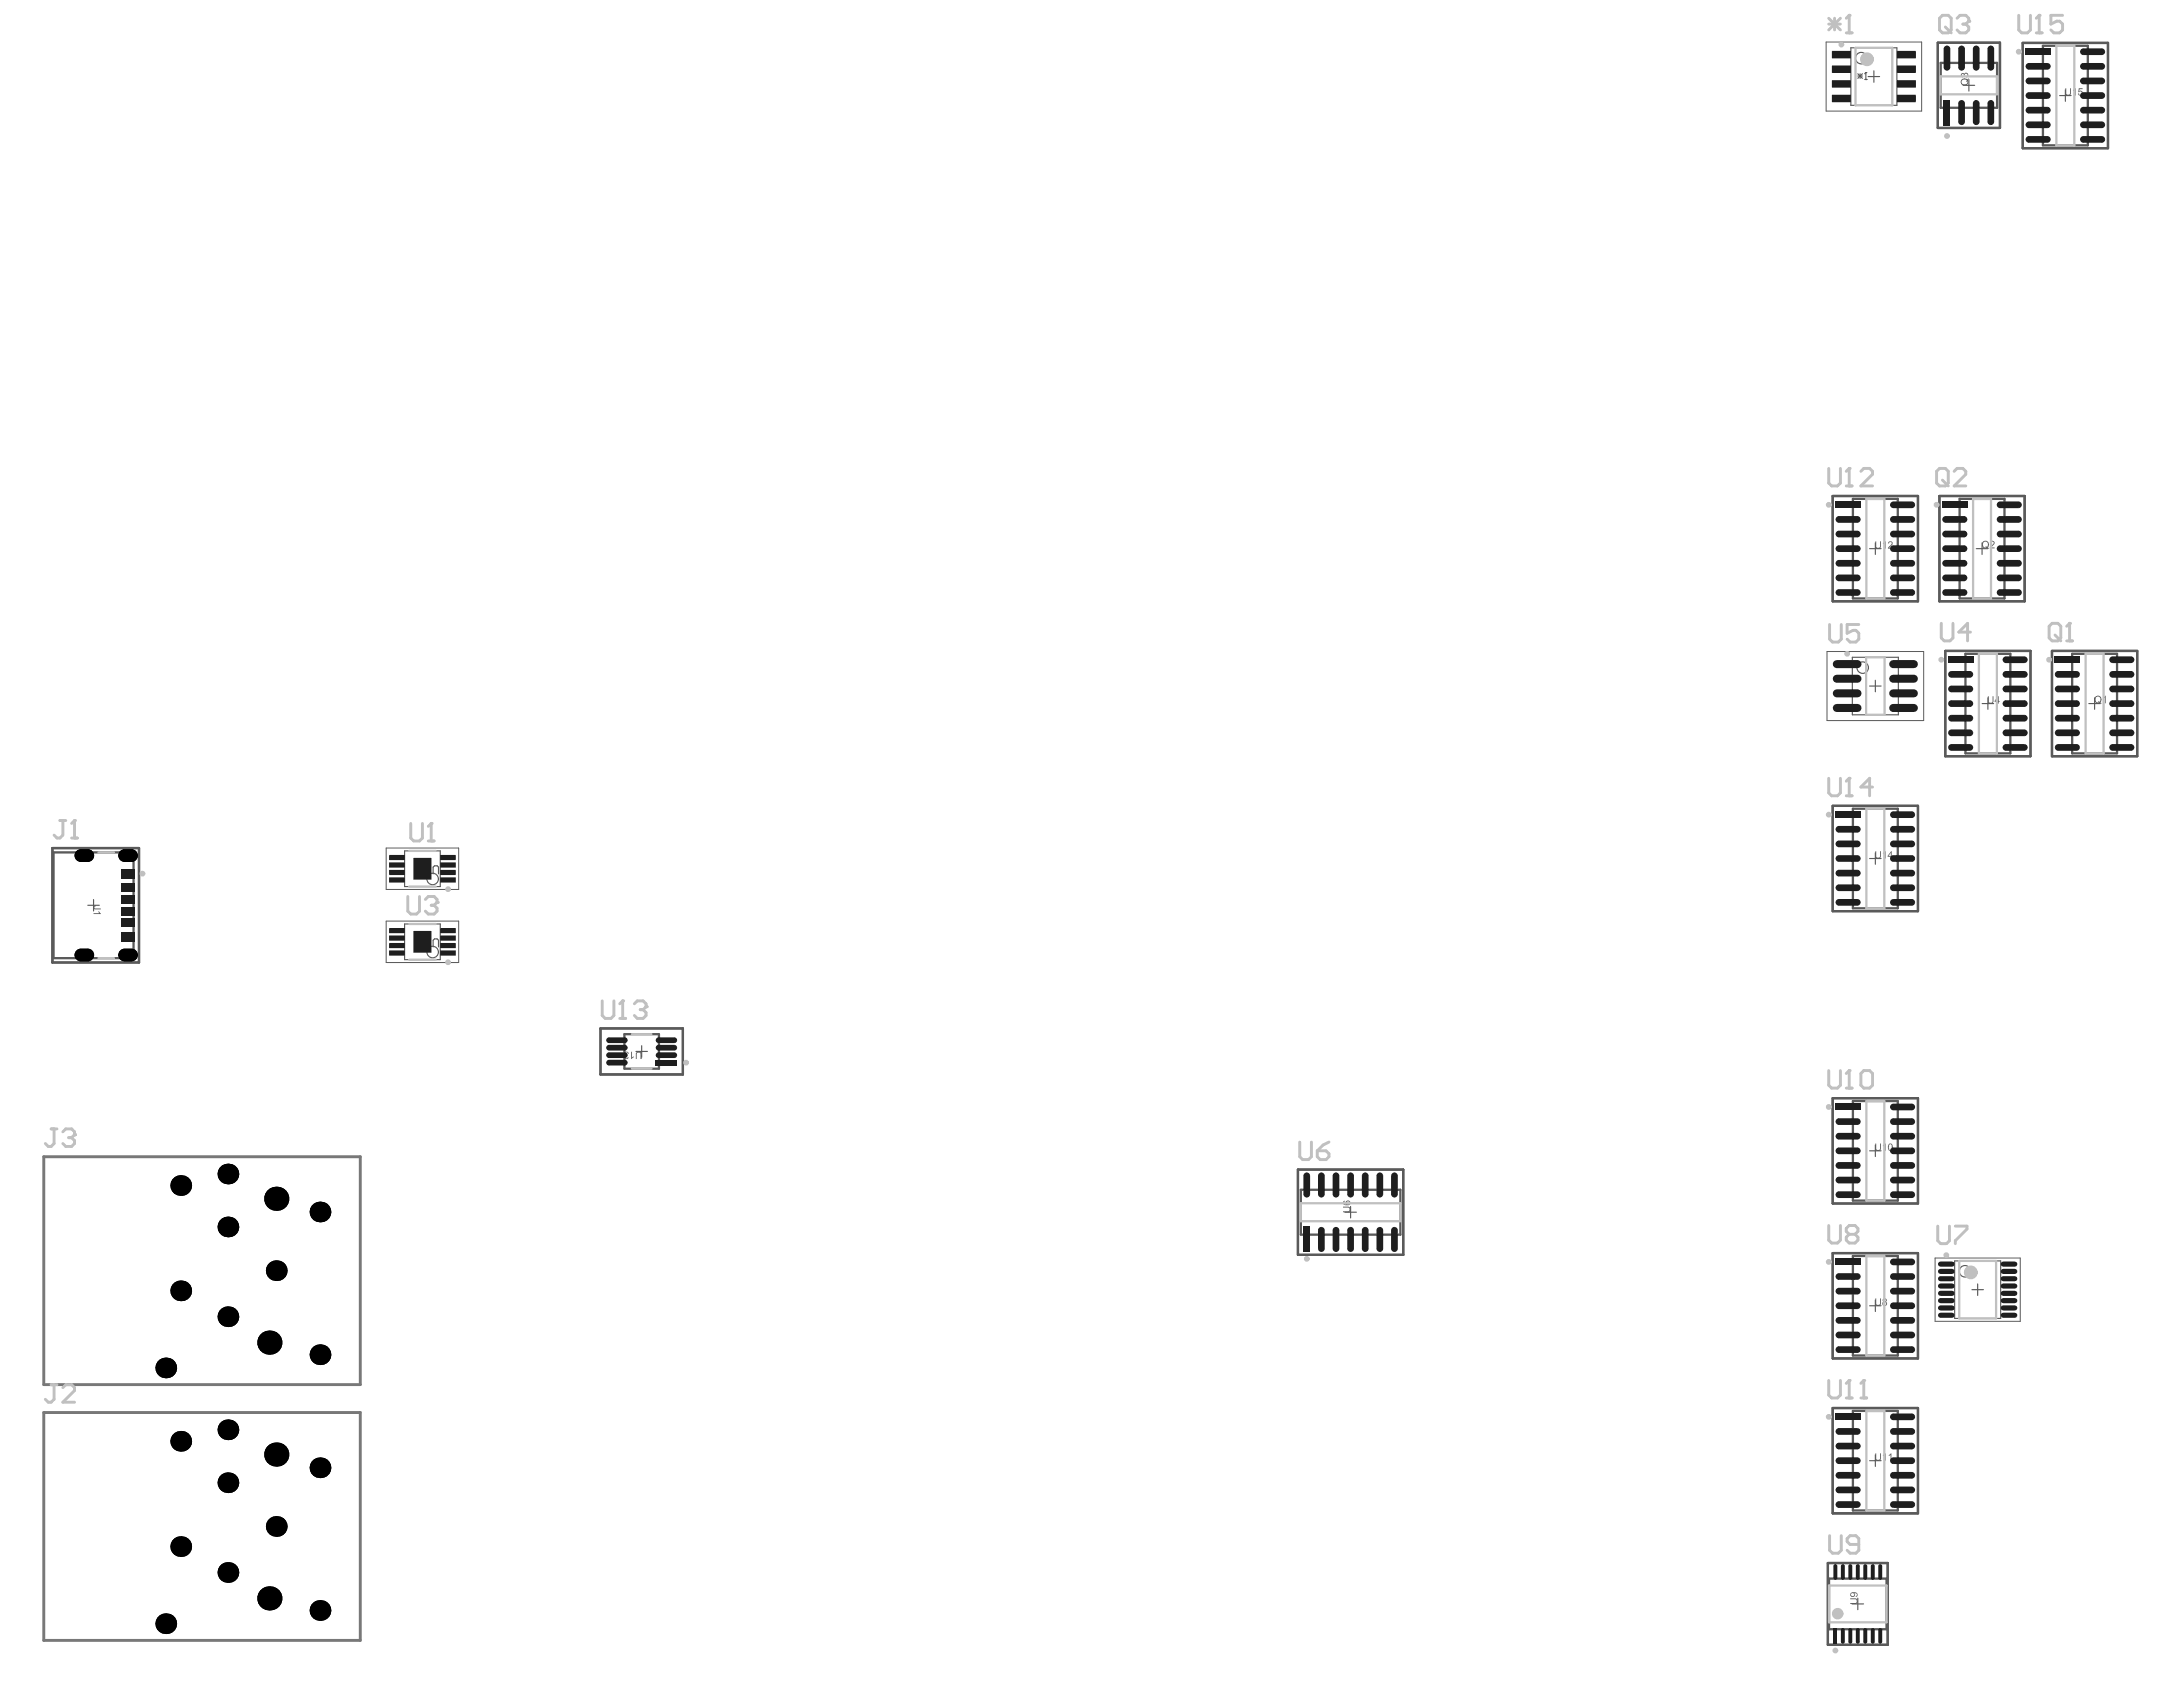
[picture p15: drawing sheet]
<svg xmlns="http://www.w3.org/2000/svg" width="279mm" height="216mm" viewBox="0 0 279 216" stroke-linecap="round" stroke-linejoin="round" font-family="sans-serif">
<g fill="none" stroke="#5a5a5a" stroke-width=".15">
<path d="M236.9 6.1h5.9v7.4h-5.9zM239.1 9.8h1.5M239.8 9.1v1.4M251.3 10.9h1.4M252 10.2v1.5M263.6 12.2h1.5M264.3 11.5v1.5M239.3 70.2h1.5M240 69.5v1.5M252.9 70.2h1.5M253.7 69.5v1.5M237.1 84.1h5.9v7.4h-5.9z"/>
<path d="M239.3 87.8h1.5M240 87.1v1.4M253.7 90h1.5M254.4 89.3v1.5M267.3 90h1.5M268.1 89.3v1.5M11.2 115.9h1.5M12 115.1v1.5M51.8 108.9h4.5v4.6h-4.5zM51.8 118.3h4.5v4.5h-4.5zM53.3 111.2h1.5M54.1 110.4v1.5"/>
<path d="M54.1 119.8v1.5M239.3 109.9h1.5M240 109.1v1.5M53.3 120.5h1.5M81.4 134.6h1.5M82.1 133.8v1.5M172.1 155.1h1.5M172.9 154.4v1.5M239.3 147.3h1.5M240 146.5v1.5M239.3 167.1h1.5M240 166.4v1.4"/>
<path d="M250.2 161.4h5.9v7.3h-5.9zM252.4 165.1h1.5M253.1 164.3v1.5M239.3 186.9h1.5M240 186.2v1.5M237 205.3h1.5M237.8 204.5v1.5"/>
<circle cx="238.2" cy="7.4" r=".74"/>
<circle cx="238.4" cy="85.4" r=".74"/>
<circle cx="55.4" cy="112.5" r=".74"/>
<circle cx="55.4" cy="121.8" r=".74"/>
<circle cx="251.5" cy="162.7" r=".74"/>
</g>
<path d="M233.7 5.4h12.2v8.8h-12.2zM233.8 83.4h12.4v8.8h-12.4zM49.4 108.5h9.3v5.3h-9.3zM49.4 117.9h9.3v5.3h-9.3zM247.7 161h10.9v8.1h-10.9z" fill="none" stroke="#5a5a5a" stroke-width=".13"/>
<g fill="none" stroke="#5a5a5a" stroke-width=".29">
<path d="M248 5.5h8v10.9h-8zM258.9 5.5h10.9v13.5h-10.9zM234.6 63.5h10.9v13.5h-10.9zM248.2 63.5h10.9v13.5h-10.9zM249 83.3h10.9v13.5h-10.9zM262.6 83.3h10.9v13.5h-10.9zM6.7 108.5h11.1v14.7h-11.1zM234.6 103.1h10.9v13.5h-10.9zM76.9 131.6h10.5v5.9h-10.5zM166.1 149.7h13.5v10.9h-13.5zM234.6 140.5h10.9v13.5h-10.9zM234.6 160.4h10.9v13.4h-10.9z"/>
<path d="M234.6 180.2h10.9v13.5h-10.9zM233.9 200h7.7v10.5h-7.7z"/>
</g>
<g fill="#5a5a5a">
<path d="M12 115.9h.2v.1a.15 .15 0 0 0-.2 .2 .16 .16 0 0 0 .3 .1h.6v.1h-.6a.26 .26 0 0 1-.3-.2 .26 .26 0 0 1 0-.3z"/>
<path d="M12 116.9h.7l-.1-.2 .1-.1 .2 .4h-.9z"/>
<path d="M236.8 204.6h.6a.36 .36 0 0 1 .3 .2 .36 .36 0 0 1-.1 .4l-.8 .1v-.1h.5a.26 .26 0 0 0 .4-.3 .26 .26 0 0 0-.4-.2h-.5z"/>
<path d="M81.5 134.6h.1a.39 .39 0 0 1 .5 .4v.5h-.1v-.5a.25 .25 0 0 0-.3-.3 .25 .25 0 0 0-.2 .3v.5h-.1v-.7z"/>
<path d="M80.8 134.6h.1v.7l.2-.1v.1l-.2 .2h-.1z"/>
<path d="M80 134.6h.3l.2 .2-.1 .1a.19 .19 0 0 0-.3-.2 .19 .19 0 0 0-.1 .2 .19 .19 0 0 0 .3 .1l-.1 .2a.16 .16 0 0 0-.2 .1 .16 .16 0 0 0 .2 .2 .16 .16 0 0 0 .1-.2h.1a.26 .26 0 0 1-.3 .2 .26 .26 0 0 1-.1-.4 .25 .25 0 0 1-.2-.2 .25 .25 0 0 1 .2-.3z"/>
<path d="M264.3 11.3h.2v.5a.25 .25 0 0 0 .2 .3 .25 .25 0 0 0 .2-.3v-.5h.2v.6a.36 .36 0 0 1-.4 .3 .36 .36 0 0 1-.4-.4z"/>
<path d="M265.3 11.5l.4-.2v.9h-.2v-.7l-.1 .1z"/>
<path d="M266.1 11.3h.5v.1h-.4l-.1 .3a.31 .31 0 0 1 .4 .1 .31 .31 0 0 1-.2 .4 .31 .31 0 0 1-.3-.2h.1a.2 .2 0 0 0 .3 .1 .2 .2 0 0 0 0-.3l-.1-.1-.3 .1z"/>
<path d="M240 108.9h.1v.6a.25 .25 0 0 0 .3 .3 .25 .25 0 0 0 .2-.3v-.6h.1v.6a.36 .36 0 0 1-.3 .4 .36 .36 0 0 1-.4-.4z"/>
<path d="M241 109.2l.3-.3v1h-.1v-.8l-.2 .2z"/>
<path d="M240 69.3h.1v.5a.25 .25 0 0 0 .3 .3 .25 .25 0 0 0 .2-.3v-.5h.1v.5a.36 .36 0 0 1-.3 .4 .36 .36 0 0 1-.4-.4z"/>
<path d="M241 69.5l.3-.2v.9h-.1v-.7l-.2 .1z"/>
<path d="M241.7 69.3h.1a.31 .31 0 0 1 .4 .2 .31 .31 0 0 1-.2 .4l-.2 .2h.4v.1h-.6l.2-.3a.39 .39 0 0 0 .2-.5h-.2v.1h-.2z"/>
<path d="M240 186h.1v.5a.25 .25 0 0 0 .3 .3 .25 .25 0 0 0 .2-.3v-.5h.1v.6a.36 .36 0 0 1-.3 .3 .36 .36 0 0 1-.4-.4z"/>
<path d="M241 186.2l.3-.2v.9h-.1v-.7l-.2 .1z"/>
<path d="M241.7 186.2l.4-.2v.9h-.1v-.7l-.2 .1z"/>
<path d="M240 146.3h.1v.6a.25 .25 0 0 0 .3 .3 .25 .25 0 0 0 .2-.3v-.6h.1v.6a.36 .36 0 0 1-.3 .4 .36 .36 0 0 1-.4-.4z"/>
<path d="M241 146.5l.3-.2v1h-.1v-.8l-.2 .2z"/>
<path d="M240 166.2h.1v.5a.25 .25 0 0 0 .3 .3 .25 .25 0 0 0 .2-.3v-.5h.1v.5a.36 .36 0 0 1-.3 .4 .36 .36 0 0 1-.4-.4z"/>
<path d="M171.9 154.4h.6a.36 .36 0 0 1 .3 .3 .36 .36 0 0 1-.1 .4h-.8v-.1h.5a.26 .26 0 0 0 .4-.2 .26 .26 0 0 0-.4-.3h-.5z"/>
<path d="M254.4 89.1h.1v.5a.25 .25 0 0 0 .3 .3 .25 .25 0 0 0 .2-.3v-.5h.1v.6a.36 .36 0 0 1-.3 .3 .36 .36 0 0 1-.4-.4z"/>
<path d="M251.1 9.4l.2-.1 .1 .2a.29 .29 0 0 1 .5 0 .29 .29 0 0 1-.2 .4l-.1-.1a.19 .19 0 0 0 .2-.2 .19 .19 0 0 0-.2-.2 .19 .19 0 0 0-.1 .3h-.1a.16 .16 0 0 0-.2-.2 .16 .16 0 0 0-.1 .1 .16 .16 0 0 0 .1 .2v.1a.32 .32 0 0 1-.1-.5z"/>
<path d="M254.7 69.3h.1a.31 .31 0 0 1 .4 .1 .31 .31 0 0 1-.1 .4l-.3 .3h.5v.1h-.6l.3-.4a.23 .23 0 0 0 .1-.2 .23 .23 0 0 0-.1-.3l-.3 .2z"/>
<path d="M269.2 89.3l.3-.3v1h-.1v-.7l-.2 .1z"/>
<path d="M236.9 204.1a.21 .21 0 0 0 .4 0 .21 .21 0 0 0-.4 0zM236.9 203.8h.3a.41 .41 0 0 1 .6 .3l-.1 .2-.2 .1v-.1a.21 .21 0 0 0 .1-.3 .21 .21 0 0 0-.3-.1 .3 .3 0 0 1 0 .4 .3 .3 0 0 1-.4 0 .3 .3 0 0 1 0-.5z"/>
<path d="M242 109.1l-.3 .4h.3zM242 108.9h.1v.6h.2v.1h-.2v.3h-.1v-.3h-.4z"/>
<path d="M241.8 146.5l-.1 .3a.34 .34 0 0 0 .3 .4l.1-.1v-.2a.26 .26 0 0 0 0-.3 .26 .26 0 0 0-.3-.1zM241.7 146.4h.1a.28 .28 0 0 1 .3 0 .28 .28 0 0 1 .1 .3l.1 .1a.41 .41 0 0 1-.4 .5l-.2-.1-.1-.3z"/>
<path d="M241.1 166.4a.16 .16 0 0 0 .3 0 .16 .16 0 0 0-.3 0zM241 166.9a.2 .2 0 0 0 .4 0 .2 .2 0 0 0-.4 0zM241 166.3v-.1a.26 .26 0 0 1 .4 0 .26 .26 0 0 1 0 .4h-.1a.28 .28 0 0 1 .2 .4 .28 .28 0 0 1-.4 .1 .28 .28 0 0 1-.1-.4l.1-.1-.1-.1z"/>
<path d="M172 153.7l.1-.1v.2a.22 .22 0 0 0-.1 .3 .22 .22 0 0 0 .3 0 .29 .29 0 0 1 .1-.4 .29 .29 0 0 1 .4 .1 .29 .29 0 0 1-.2 .4h-.3a.33 .33 0 0 1-.4-.1 .33 .33 0 0 1 .1-.4zM172.3 153.9a.21 .21 0 0 0 .4 0 .21 .21 0 0 0-.4 0z"/>
<path d="M255.7 89.3l-.3 .4h.3zM255.7 89.1h.1v.6h.1v.1h-.1v.2h-.1v-.2h-.4z"/>
<path d="M251.1 10.3a.35 .35 0 0 0 .3 .5 .35 .35 0 0 0 .4-.4l-.1 .1v-.1a.2 .2 0 0 0-.1-.2 .2 .2 0 0 0-.2 0zM251.1 10.1l.4-.1 .3 .2 .1-.2 .1 .1-.1 .2a.48 .48 0 0 1-.6 .6 .48 .48 0 0 1-.2-.8z"/>
<path d="M253.9 69.4l-.1 .1a.36 .36 0 0 0 .1 .4 .36 .36 0 0 0 .3 .1h-.1l.1-.1a.2 .2 0 0 0 .2 0 .2 .2 0 0 0 0-.3 .33 .33 0 0 0-.2-.3 .33 .33 0 0 0-.3 .1zM253.8 69.3l.3-.1a.5 .5 0 0 1 .4 .3 .5 .5 0 0 1-.1 .6h.2l-.1 .1-.1-.1a.49 .49 0 0 1-.7-.1 .49 .49 0 0 1 .1-.7z"/>
<path d="M268.3 89.2l-.1 .1a.36 .36 0 0 0 .1 .4 .36 .36 0 0 0 .3 .2l-.1-.1 .1-.1a.2 .2 0 0 0 .2 0 .2 .2 0 0 0 0-.3 .33 .33 0 0 0-.2-.2 .33 .33 0 0 0-.3 0zM268.3 89.1l.2-.1a.5 .5 0 0 1 .5 .4 .5 .5 0 0 1-.2 .5l.2 .1h-.1l-.1-.1a.5 .5 0 0 1-.7-.2 .5 .5 0 0 1 .2-.6z"/>
</g>
<g fill="none" stroke="#5a5a5a" stroke-width=".29">
<path d="M248 5.5h8v10.9h-8zM248.4 8h7.2v5.8h-7.2zM258.9 5.5h10.9v13.5h-10.9zM261.5 5.9h5.7v12.7h-5.7zM234.6 63.5h10.9v13.5h-10.9zM237.2 63.8h5.7v12.8h-5.7zM248.2 63.5h10.9v13.5h-10.9zM250.8 63.8h5.8v12.8h-5.8zM249 83.3h10.9v13.5h-10.9zM251.6 83.7h5.7v12.7h-5.7zM262.6 83.3h10.9v13.5h-10.9zM265.2 83.7h5.8v12.7h-5.8z"/>
<path d="M6.7 108.5h11.1v14.7h-11.1zM6.9 109.1h10.2v13.5h-10.2zM234.6 103.1h10.9v13.5h-10.9zM237.2 103.5h5.7v12.7h-5.7zM76.9 131.6h10.5v5.9h-10.5zM79.9 132.4h4.4v4.4h-4.4zM166.1 149.7h13.5v10.9h-13.5zM166.5 152.3h12.7v5.7h-12.7zM234.6 140.5h10.9v13.5h-10.9zM237.2 140.9h5.7v12.8h-5.7zM234.6 160.4h10.9v13.4h-10.9zM237.2 160.7h5.7v12.8h-5.7z"/>
<path d="M234.6 180.2h10.9v13.5h-10.9zM237.2 180.6h5.7v12.7h-5.7zM233.9 200h7.7v10.5h-7.7zM234.1 202h7.4v6.5h-7.4z"/>
</g>
<g fill="none" stroke="#5a5a5a" stroke-width=".15">
<path d="M237.8 9.4l.6 .6M237.8 9.7h.6M238.1 9.4v.6M238.4 9.4l-.6 .6M238.7 10.2h.3M238.8 9.3h.1M238.8 9.3v.9M238.8 9.3l-.1 .1M54.7 110.8h.4M54.9 111.8h.1M54.9 110.8v1M55.1 111.7l-.2 .1"/>
<path d="M55.4 111.8v-.8l.2-.2h.4l.1 .2v.8M54.4 120.8h.1M54.4 120.8v.2l.2 .2h.3l.2-.2M54.6 120.7l-.2 .1M54.6 120.7h.1M55.1 120.3l-.2-.1h-.3l-.2 .1v.2l.2 .2M55.4 121.2v-.9l.2-.1h.4l.1 .1v.9"/>
</g>
<path d="M5.6 148h40.5v29.2h-40.5zM5.6 180.8h40.5v29.1h-40.5z" fill="none" stroke="#787878" stroke-width=".37"/>
<g fill="#000">
<path d="M9.8 108.9l.6-.2v.8h-.9zM9.5 109.5h.9v.8a.81 .81 0 0 1-.9-.8zM11.2 109.5h.8a.81 .81 0 0 1-.8 .8zM11.2 108.7a.81 .81 0 0 1 .8 .8h-.8zM15.4 108.9l.6-.2v.8h-.9zM15.1 109.5h.9v.8a.81 .81 0 0 1-.9-.8zM16.8 109.5h.8a.81 .81 0 0 1-.8 .8zM16.8 108.7a.81 .81 0 0 1 .8 .8h-.8zM9.8 121.6l.6-.2v.8h-.9zM9.5 122.2h.9v.8a.81 .81 0 0 1-.9-.8zM11.2 122.2h.8a.81 .81 0 0 1-.8 .8zM11.2 121.4a.81 .81 0 0 1 .8 .8h-.8z"/>
<path d="M15.4 121.6l.6-.2v.8h-.9zM15.1 122.2h.9v.8a.81 .81 0 0 1-.9-.8zM16.8 122.2h.8a.81 .81 0 0 1-.8 .8zM16.8 121.4a.81 .81 0 0 1 .8 .8h-.8z"/>
<circle cx="53.4" cy="119.6" r=".37"/>
<circle cx="53.4" cy="112.1" r=".37"/>
<circle cx="53.4" cy="110.3" r=".37"/>
<circle cx="54.1" cy="111.2" r=".37"/>
<circle cx="54.7" cy="119.6" r=".37"/>
<circle cx="54.7" cy="112.1" r=".37"/>
<circle cx="54.7" cy="110.3" r=".37"/>
<circle cx="53.4" cy="121.4" r=".37"/>
<circle cx="54.1" cy="120.5" r=".37"/>
<circle cx="54.7" cy="121.4" r=".37"/>
<circle cx="23.1" cy="151.7" r="1.32"/>
<circle cx="29.2" cy="150.2" r="1.32"/>
<circle cx="29.2" cy="157" r="1.32"/>
<circle cx="35.4" cy="153.4" r="1.55"/>
<circle cx="41" cy="155.1" r="1.32"/>
<circle cx="21.2" cy="175.1" r="1.32"/>
<circle cx="23.1" cy="165.2" r="1.32"/>
<circle cx="29.2" cy="168.5" r="1.32"/>
<circle cx="34.5" cy="171.8" r="1.55"/>
<circle cx="35.4" cy="162.6" r="1.32"/>
<circle cx="41" cy="173.4" r="1.32"/>
<circle cx="23.1" cy="197.9" r="1.32"/>
<circle cx="23.1" cy="184.5" r="1.32"/>
<circle cx="29.2" cy="183" r="1.32"/>
<circle cx="29.2" cy="189.8" r="1.32"/>
<circle cx="35.4" cy="195.4" r="1.32"/>
<circle cx="35.4" cy="186.1" r="1.55"/>
<circle cx="41" cy="187.8" r="1.32"/>
<circle cx="21.2" cy="207.8" r="1.32"/>
<circle cx="29.2" cy="201.2" r="1.32"/>
<circle cx="34.5" cy="204.6" r="1.55"/>
<circle cx="41" cy="206.1" r="1.32"/>
</g>
<g fill="#000">
<path d="M9.5 109.5l.9-.8h.8l.8 .8-.8 .8h-.8z" fill-rule="evenodd"/>
<path d="M9.5 109.5l.9-.8h.8l.8 .8-.8 .8h-.8z" fill-rule="evenodd"/>
<path d="M15.1 109.5l.9-.8h.8l.8 .8-.8 .8h-.8z" fill-rule="evenodd"/>
<path d="M15.1 109.5l.9-.8h.8l.8 .8-.8 .8h-.8z" fill-rule="evenodd"/>
<path d="M9.5 122.2l.9-.8h.8l.8 .8-.8 .8h-.8z" fill-rule="evenodd"/>
<path d="M9.5 122.2l.9-.8h.8l.8 .8-.8 .8h-.8z" fill-rule="evenodd"/>
<path d="M15.1 122.2l.9-.8h.8l.8 .8-.8 .8h-.8z" fill-rule="evenodd"/>
<path d="M15.1 122.2l.9-.8h.8l.8 .8-.8 .8h-.8z" fill-rule="evenodd"/>
</g>
<g fill="#1e1e1e">
<path d="M15.5 116.1h1.8v1h-1.8z" fill-rule="evenodd"/>
<path d="M15.5 114.6h1.8v1h-1.8z" fill-rule="evenodd"/>
<path d="M15.5 117.5h1.8v1.2h-1.8z" fill-rule="evenodd"/>
<path d="M15.5 113.1h1.8v1.1h-1.8z" fill-rule="evenodd"/>
<path d="M15.5 119.3h1.8v1.2h-1.8z" fill-rule="evenodd"/>
<path d="M15.5 111.2h1.8v1.2h-1.8z" fill-rule="evenodd"/>
<path d="M234.7 208.4h.5v2h-.5z" fill-rule="evenodd"/>
<path d="M235.6 208.6l.3-.2 .2 .2v1.5l-.2 .3-.3-.3z" fill-rule="evenodd"/>
<path d="M236.6 208.6l.2-.2 .3 .2v1.5l-.3 .3-.2-.3z" fill-rule="evenodd"/>
<path d="M237.5 208.6l.3-.2 .2 .2v1.5l-.2 .3-.3-.3z" fill-rule="evenodd"/>
<path d="M238.5 208.6l.2-.2 .3 .2v1.5l-.3 .3-.2-.3z" fill-rule="evenodd"/>
<path d="M239.7 208.4l.2 .2v1.5l-.2 .3-.3-.3v-1.5z" fill-rule="evenodd"/>
<path d="M240.7 208.4l.2 .2v1.5l-.2 .3-.3-.3v-1.5z" fill-rule="evenodd"/>
<path d="M240.7 200.2l.2 .2v1.5l-.2 .3-.3-.3v-1.5z" fill-rule="evenodd"/>
<path d="M239.7 200.2l.2 .2v1.5l-.2 .3-.3-.3v-1.5z" fill-rule="evenodd"/>
<path d="M238.5 200.4l.2-.2 .3 .2v1.5l-.3 .3-.2-.3z" fill-rule="evenodd"/>
<path d="M237.5 200.4l.3-.2 .2 .2v1.5l-.2 .3-.3-.3z" fill-rule="evenodd"/>
<path d="M236.6 200.4l.2-.2 .3 .2v1.5l-.3 .3-.2-.3z" fill-rule="evenodd"/>
<path d="M235.6 200.4l.3-.2 .2 .2v1.5l-.2 .3-.3-.3z" fill-rule="evenodd"/>
<path d="M234.7 200.4l.2-.2 .3 .2v1.5l-.3 .3-.2-.3z" fill-rule="evenodd"/>
<path d="M83.9 135.6h2.8v.8h-2.8z" fill-rule="evenodd"/>
<path d="M83.9 135l.4-.3h2l.4 .3-.4 .4h-2z" fill-rule="evenodd"/>
<path d="M83.9 134.1l.4-.4h2l.4 .4-.4 .4h-2z" fill-rule="evenodd"/>
<path d="M83.9 133.1l.4-.3h2l.4 .3-.4 .4h-2z" fill-rule="evenodd"/>
<path d="M77.6 133.1l.4-.3h2l.3 .3-.3 .4h-2z" fill-rule="evenodd"/>
<path d="M77.6 134.1l.4-.4h2l.3 .4-.3 .4h-2z" fill-rule="evenodd"/>
<path d="M78 134.7h2l.3 .3-.3 .4h-2l-.4-.4z" fill-rule="evenodd"/>
<path d="M78 135.6h2l.3 .4-.3 .4h-2l-.4-.4z" fill-rule="evenodd"/>
<path d="M52.9 119.2l.1-.1h2.2v.1v2.7h-2.2h-.1z" fill-rule="evenodd"/>
<path d="M56.4 121.6h1.9v.6v.1h-1.9l-.1-.1z" fill-rule="evenodd"/>
<path d="M49.8 121.7l.1-.1h1.8l.1 .6-.1 .1h-1.8z" fill-rule="evenodd"/>
<path d="M56.4 120.7h1.9v.6h-1.9h-.1z" fill-rule="evenodd"/>
<path d="M56.4 119.7h1.9v.6v.1h-1.9l-.1-.1z" fill-rule="evenodd"/>
<path d="M56.3 118.8h.1h1.9v.6h-1.9z" fill-rule="evenodd"/>
<path d="M49.8 120.8l.1-.1h1.8l.1 .6h-.1h-1.8z" fill-rule="evenodd"/>
<path d="M49.8 119.8l.1-.1h1.8l.1 .6-.1 .1h-1.8z" fill-rule="evenodd"/>
<path d="M49.8 118.8h.1h1.8l.1 .6h-.1h-1.8z" fill-rule="evenodd"/>
<path d="M52.9 109.9l.1-.1h2.2v.1v2.6v.1h-2.2l-.1-.1z" fill-rule="evenodd"/>
<path d="M56.4 112.3h1.9v.6h-1.9h-.1z" fill-rule="evenodd"/>
<path d="M49.8 112.4l.1-.1h1.8l.1 .6h-.1h-1.8z" fill-rule="evenodd"/>
<path d="M56.4 111.3h1.9v.6v.1h-1.9l-.1-.1z" fill-rule="evenodd"/>
<path d="M56.4 110.4h1.9v.6h-1.9h-.1z" fill-rule="evenodd"/>
<path d="M56.3 109.5l.1-.1h1.9v.6v.1h-1.9z" fill-rule="evenodd"/>
<path d="M49.8 111.4l.1-.1h1.8l.1 .6-.1 .1h-1.8z" fill-rule="evenodd"/>
<path d="M49.8 110.4h.1h1.8l.1 .6h-.1h-1.8z" fill-rule="evenodd"/>
<path d="M49.8 109.5l.1-.1h1.8l.1 .6-.1 .1h-1.8z" fill-rule="evenodd"/>
<path d="M266.2 6.6l.5-.4h2.3l.4 .4-.4 .4h-2.3z" fill-rule="evenodd"/>
<path d="M266.2 8.5l.5-.4h2.3l.4 .4-.4 .4h-2.3z" fill-rule="evenodd"/>
<path d="M266.2 10.4l.5-.5h2.3l.4 .5-.4 .4h-2.3z" fill-rule="evenodd"/>
<path d="M266.2 12.2l.5-.4h2.3l.4 .4-.4 .5h-2.3z" fill-rule="evenodd"/>
<path d="M266.2 14.1l.5-.4h2.3l.4 .4-.4 .4h-2.3z" fill-rule="evenodd"/>
<path d="M266.2 16l.5-.5h2.3l.4 .5-.4 .4h-2.3z" fill-rule="evenodd"/>
<path d="M266.2 17.8l.5-.4h2.3l.4 .4-.4 .5h-2.3z" fill-rule="evenodd"/>
<path d="M259.3 17.8l.4-.4h2.3l.5 .4-.5 .5h-2.3z" fill-rule="evenodd"/>
<path d="M259.3 16l.4-.5h2.3l.5 .5-.5 .4h-2.3z" fill-rule="evenodd"/>
<path d="M259.3 14.1l.4-.4h2.3l.5 .4-.5 .4h-2.3z" fill-rule="evenodd"/>
<path d="M259.3 12.2l.4-.4h2.3l.5 .4-.5 .5h-2.3z" fill-rule="evenodd"/>
<path d="M259.3 10.4l.4-.5h2.3l.5 .5-.5 .4h-2.3z" fill-rule="evenodd"/>
<path d="M259.3 8.5l.4-.4h2.3l.5 .4-.5 .4h-2.3z" fill-rule="evenodd"/>
<path d="M259.3 6.2h3.2v.8h-3.2z" fill-rule="evenodd"/>
<path d="M241.9 104.3l.4-.5h2.4l.4 .5-.4 .4h-2.4z" fill-rule="evenodd"/>
<path d="M241.9 106.1l.4-.4h2.4l.4 .4-.4 .5h-2.4z" fill-rule="evenodd"/>
<path d="M241.9 108l.4-.4h2.4l.4 .4-.4 .4h-2.4z" fill-rule="evenodd"/>
<path d="M241.9 109.9l.4-.5h2.4l.4 .5-.4 .4h-2.4z" fill-rule="evenodd"/>
<path d="M241.9 111.7l.4-.4h2.4l.4 .4-.4 .5h-2.4z" fill-rule="evenodd"/>
<path d="M241.9 113.6l.4-.4h2.4l.4 .4-.4 .4h-2.4z" fill-rule="evenodd"/>
<path d="M241.9 115.5l.4-.4h2.4l.4 .4-.4 .4h-2.4z" fill-rule="evenodd"/>
<path d="M234.9 115.5l.5-.4h2.3l.4 .4-.4 .4h-2.3z" fill-rule="evenodd"/>
<path d="M234.9 113.6l.5-.4h2.3l.4 .4-.4 .4h-2.3z" fill-rule="evenodd"/>
<path d="M234.9 111.7l.5-.4h2.3l.4 .4-.4 .5h-2.3z" fill-rule="evenodd"/>
<path d="M234.9 109.9l.5-.5h2.3l.4 .5-.4 .4h-2.3z" fill-rule="evenodd"/>
<path d="M234.9 108l.5-.4h2.3l.4 .4-.4 .4h-2.3z" fill-rule="evenodd"/>
<path d="M234.9 106.1l.5-.4h2.3l.4 .4-.4 .5h-2.3z" fill-rule="evenodd"/>
<path d="M234.9 103.8h3.2v.9h-3.2z" fill-rule="evenodd"/>
<path d="M241.9 64.6l.4-.4h2.4l.4 .4-.4 .4h-2.4z" fill-rule="evenodd"/>
<path d="M241.9 66.5l.4-.5h2.4l.4 .5-.4 .4h-2.4z" fill-rule="evenodd"/>
<path d="M241.9 68.3l.4-.4h2.4l.4 .4-.4 .5h-2.4z" fill-rule="evenodd"/>
<path d="M241.9 70.2l.4-.4h2.4l.4 .4-.4 .4h-2.4z" fill-rule="evenodd"/>
<path d="M241.9 72.1l.4-.4h2.4l.4 .4-.4 .4h-2.4z" fill-rule="evenodd"/>
<path d="M241.9 74l.4-.5h2.4l.4 .5-.4 .4h-2.4z" fill-rule="evenodd"/>
<path d="M241.9 75.8l.4-.4h2.4l.4 .4-.4 .5h-2.4z" fill-rule="evenodd"/>
<path d="M234.9 75.8l.5-.4h2.3l.4 .4-.4 .5h-2.3z" fill-rule="evenodd"/>
<path d="M234.9 74l.5-.5h2.3l.4 .5-.4 .4h-2.3z" fill-rule="evenodd"/>
<path d="M234.9 72.1l.5-.4h2.3l.4 .4-.4 .4h-2.3z" fill-rule="evenodd"/>
<path d="M234.9 70.2l.5-.4h2.3l.4 .4-.4 .4h-2.3z" fill-rule="evenodd"/>
<path d="M234.9 68.3l.5-.4h2.3l.4 .4-.4 .5h-2.3z" fill-rule="evenodd"/>
<path d="M234.9 66.5l.5-.5h2.3l.4 .5-.4 .4h-2.3z" fill-rule="evenodd"/>
<path d="M234.9 64.2h3.2v.8h-3.2z" fill-rule="evenodd"/>
<path d="M241.9 181.3l.4-.4h2.4l.4 .4-.4 .5h-2.4z" fill-rule="evenodd"/>
<path d="M241.9 183.2l.4-.4h2.4l.4 .4-.4 .4h-2.4z" fill-rule="evenodd"/>
<path d="M241.9 185.1l.4-.5h2.4l.4 .5-.4 .4h-2.4z" fill-rule="evenodd"/>
<path d="M241.9 186.9l.4-.4h2.4l.4 .4-.4 .5h-2.4z" fill-rule="evenodd"/>
<path d="M241.9 188.8l.4-.4h2.4l.4 .4-.4 .4h-2.4z" fill-rule="evenodd"/>
<path d="M241.9 190.7l.4-.5h2.4l.4 .5-.4 .4h-2.4z" fill-rule="evenodd"/>
<path d="M241.9 192.5l.4-.4h2.4l.4 .4-.4 .5h-2.4z" fill-rule="evenodd"/>
<path d="M234.9 192.5l.5-.4h2.3l.4 .4-.4 .5h-2.3z" fill-rule="evenodd"/>
<path d="M234.9 190.7l.5-.5h2.3l.4 .5-.4 .4h-2.3z" fill-rule="evenodd"/>
<path d="M234.9 188.8l.5-.4h2.3l.4 .4-.4 .4h-2.3z" fill-rule="evenodd"/>
<path d="M234.9 186.9l.5-.4h2.3l.4 .4-.4 .5h-2.3z" fill-rule="evenodd"/>
<path d="M234.9 185.1l.5-.5h2.3l.4 .5-.4 .4h-2.3z" fill-rule="evenodd"/>
<path d="M234.9 183.2l.5-.4h2.3l.4 .4-.4 .4h-2.3z" fill-rule="evenodd"/>
<path d="M234.9 180.9h3.2v.9h-3.2z" fill-rule="evenodd"/>
<path d="M241.9 141.7l.4-.5h2.4l.4 .5-.4 .4h-2.4z" fill-rule="evenodd"/>
<path d="M241.9 143.5l.4-.4h2.4l.4 .4-.4 .5h-2.4z" fill-rule="evenodd"/>
<path d="M241.9 145.4l.4-.4h2.4l.4 .4-.4 .4h-2.4z" fill-rule="evenodd"/>
<path d="M241.9 147.3l.4-.4h2.4l.4 .4-.4 .4h-2.4z" fill-rule="evenodd"/>
<path d="M241.9 149.2l.4-.5h2.4l.4 .5-.4 .4h-2.4z" fill-rule="evenodd"/>
<path d="M241.9 151l.4-.4h2.4l.4 .4-.4 .5h-2.4z" fill-rule="evenodd"/>
<path d="M241.9 152.9l.4-.4h2.4l.4 .4-.4 .4h-2.4z" fill-rule="evenodd"/>
<path d="M234.9 152.9l.5-.4h2.3l.4 .4-.4 .4h-2.3z" fill-rule="evenodd"/>
<path d="M234.9 151l.5-.4h2.3l.4 .4-.4 .5h-2.3z" fill-rule="evenodd"/>
<path d="M234.9 149.2l.5-.5h2.3l.4 .5-.4 .4h-2.3z" fill-rule="evenodd"/>
<path d="M234.9 147.3l.5-.4h2.3l.4 .4-.4 .4h-2.3z" fill-rule="evenodd"/>
<path d="M234.9 145.4l.5-.4h2.3l.4 .4-.4 .4h-2.3z" fill-rule="evenodd"/>
<path d="M234.9 143.5l.5-.4h2.3l.4 .4-.4 .5h-2.3z" fill-rule="evenodd"/>
<path d="M234.9 141.2h3.2v.9h-3.2z" fill-rule="evenodd"/>
<path d="M241.9 161.5l.4-.4h2.4l.4 .4-.4 .4h-2.4z" fill-rule="evenodd"/>
<path d="M241.9 163.4l.4-.5h2.4l.4 .5-.4 .4h-2.4z" fill-rule="evenodd"/>
<path d="M241.9 165.2l.4-.4h2.4l.4 .4-.4 .5h-2.4z" fill-rule="evenodd"/>
<path d="M241.9 167.1l.4-.4h2.4l.4 .4-.4 .4h-2.4z" fill-rule="evenodd"/>
<path d="M241.9 169l.4-.4h2.4l.4 .4-.4 .4h-2.4z" fill-rule="evenodd"/>
<path d="M241.9 170.9l.4-.5h2.4l.4 .5-.4 .4h-2.4z" fill-rule="evenodd"/>
<path d="M241.9 172.7l.4-.4h2.4l.4 .4-.4 .4h-2.4z" fill-rule="evenodd"/>
<path d="M234.9 172.7l.5-.4h2.3l.4 .4-.4 .4h-2.3z" fill-rule="evenodd"/>
<path d="M234.9 170.9l.5-.5h2.3l.4 .5-.4 .4h-2.3z" fill-rule="evenodd"/>
<path d="M234.9 169l.5-.4h2.3l.4 .4-.4 .4h-2.3z" fill-rule="evenodd"/>
<path d="M234.9 167.1l.5-.4h2.3l.4 .4-.4 .4h-2.3z" fill-rule="evenodd"/>
<path d="M234.9 165.2l.5-.4h2.3l.4 .4-.4 .5h-2.3z" fill-rule="evenodd"/>
<path d="M234.9 163.4l.5-.5h2.3l.4 .5-.4 .4h-2.3z" fill-rule="evenodd"/>
<path d="M234.9 161.1h3.2v.8h-3.2z" fill-rule="evenodd"/>
</g>
<g fill="#1e1e1e">
<path d="M235.7 208.4h.2v.2h-.3z"/>
<path d="M235.6 210.1h.3v.3l-.2-.1z"/>
<path d="M235.9 210.1h.2l-.1 .2-.1 .1z"/>
<path d="M235.9 208.4h.1l.1 .2h-.2z"/>
<path d="M236.6 208.4h.2v.2h-.2z"/>
<path d="M236.6 210.1h.2v.3l-.2-.1z"/>
<path d="M236.8 210.1h.3l-.1 .2-.2 .1z"/>
<path d="M236.8 208.4h.2l.1 .2h-.3z"/>
<path d="M237.6 208.4h.2v.2h-.3z"/>
<path d="M237.5 210.1h.3v.3l-.2-.1z"/>
<path d="M237.8 210.1h.2v.2l-.2 .1z"/>
<path d="M237.8 208.4h.2v.2h-.2z"/>
<path d="M238.6 208.4h.1v.2h-.2z"/>
<path d="M238.5 210.1h.2v.3l-.1-.1z"/>
<path d="M238.7 210.1h.3l-.1 .2-.2 .1z"/>
<path d="M238.7 208.4h.2l.1 .2h-.3z"/>
<path d="M239.5 208.4h.2v.2h-.3z"/>
<path d="M239.4 210.1h.3v.3l-.2-.1z"/>
<path d="M239.7 210.1h.2v.2l-.2 .1z"/>
<path d="M239.7 208.4h.2v.2h-.2z"/>
<path d="M240.5 208.4h.2v.2h-.3z"/>
<path d="M240.4 210.1h.3v.3l-.2-.1z"/>
<path d="M240.7 210.1h.2l-.1 .2-.1 .1z"/>
<path d="M240.7 208.4h.1l.1 .2h-.2z"/>
<path d="M240.5 200.3l.2-.1v.2h-.3z"/>
<path d="M240.4 201.9h.3v.3l-.2-.1z"/>
<path d="M240.7 201.9h.2l-.1 .2-.1 .1z"/>
<path d="M240.7 200.2l.1 .1 .1 .1h-.2z"/>
<path d="M239.5 200.3l.2-.1v.2h-.3z"/>
<path d="M239.4 201.9h.3v.3l-.2-.1z"/>
<path d="M239.7 201.9h.2v.2l-.2 .1z"/>
<path d="M239.7 200.2l.2 .1v.1h-.2z"/>
<path d="M238.6 200.3l.1-.1v.2h-.2z"/>
<path d="M238.5 201.9h.2v.3l-.1-.1z"/>
<path d="M238.7 201.9h.3l-.1 .2-.2 .1z"/>
<path d="M238.7 200.2l.2 .1 .1 .1h-.3z"/>
<path d="M237.6 200.3l.2-.1v.2h-.3z"/>
<path d="M237.5 201.9h.3v.3l-.2-.1z"/>
<path d="M237.8 201.9h.2v.2l-.2 .1z"/>
<path d="M237.8 200.2l.2 .1v.1h-.2z"/>
<path d="M236.6 200.3l.2-.1v.2h-.2z"/>
<path d="M236.6 201.9h.2v.3l-.2-.1z"/>
<path d="M236.8 201.9h.3l-.1 .2-.2 .1z"/>
<path d="M236.8 200.2l.2 .1 .1 .1h-.3z"/>
<path d="M235.7 200.3l.2-.1v.2h-.3z"/>
<path d="M235.6 201.9h.3v.3l-.2-.1z"/>
<path d="M235.9 201.9h.2l-.1 .2-.1 .1z"/>
<path d="M235.9 200.2l.1 .1 .1 .1h-.2z"/>
<path d="M234.7 200.3l.2-.1v.2h-.2z"/>
<path d="M234.7 201.9h.2v.3l-.2-.1z"/>
<path d="M234.9 201.9h.3l-.1 .2-.2 .1z"/>
<path d="M234.9 200.2l.2 .1 .1 .1h-.3z"/>
<path d="M83.9 135h.4v.4h-.2z"/>
<path d="M86.3 135h.4l-.1 .2-.3 .2z"/>
<path d="M86.3 134.7a.37 .37 0 0 1 .4 .3h-.4z"/>
<path d="M84 134.9l.3-.2v.3h-.4z"/>
<path d="M83.9 134.1h.4v.4a.37 .37 0 0 1-.4-.4z"/>
<path d="M86.3 134.1h.4l-.1 .2-.3 .2z"/>
<path d="M86.3 133.7l.3 .2 .1 .2h-.4z"/>
<path d="M84 133.9l.3-.2v.4h-.4z"/>
<path d="M83.9 133.1h.4v.4a.37 .37 0 0 1-.4-.4z"/>
<path d="M86.3 133.1h.4l-.1 .2-.3 .2z"/>
<path d="M86.3 132.8l.3 .1 .1 .2h-.4z"/>
<path d="M84 132.9l.3-.1v.3h-.4z"/>
<path d="M77.6 133.1h.4v.4a.37 .37 0 0 1-.4-.4z"/>
<path d="M80 133.1h.3a.37 .37 0 0 1-.3 .4z"/>
<path d="M80 132.8h.1l.2 .3h-.3z"/>
<path d="M77.6 132.9l.4-.1v.3h-.4z"/>
<path d="M77.6 134.1h.4v.4a.37 .37 0 0 1-.4-.4z"/>
<path d="M80 134.1h.3a.37 .37 0 0 1-.3 .4z"/>
<path d="M80 133.7l.3 .2v.2h-.3z"/>
<path d="M77.6 133.9l.4-.2v.4h-.4z"/>
<path d="M77.6 135h.4v.4h-.2z"/>
<path d="M80 135h.3a.37 .37 0 0 1-.3 .4z"/>
<path d="M80 134.7a.37 .37 0 0 1 .3 .3h-.3z"/>
<path d="M77.6 134.9l.4-.2v.3h-.4z"/>
<path d="M77.6 136h.4v.4l-.2-.1z"/>
<path d="M80 136h.3a.37 .37 0 0 1-.3 .4z"/>
<path d="M80 135.6a.37 .37 0 0 1 .3 .4h-.3z"/>
<path d="M77.6 135.8l.4-.2v.4h-.4z"/>
<path d="M52.9 121.9h.1z"/>
<path d="M55.2 119.1v.1z"/>
<path d="M52.9 119.2h.1z"/>
<path d="M58.3 122.2v.1z"/>
<path d="M58.3 121.6v.1z"/>
<path d="M56.3 122.2l.1 .1z"/>
<path d="M51.7 122.2h.1l-.1 .1z"/>
<path d="M51.7 121.6l.1 .1z"/>
<path d="M49.8 121.7h.1z"/>
<path d="M49.8 122.2l.1 .1z"/>
<path d="M58.3 120.7v.1z"/>
<path d="M56.4 120.7v.1z"/>
<path d="M56.3 121.3h.1z"/>
<path d="M58.3 120.3v.1z"/>
<path d="M58.3 119.7v.1z"/>
<path d="M56.4 119.7v.1z"/>
<path d="M56.3 120.3l.1 .1z"/>
<path d="M56.3 119.4h.1z"/>
<path d="M51.7 121.3h.1z"/>
<path d="M51.7 120.7l.1 .1z"/>
<path d="M49.8 120.7l.1 .1z"/>
<path d="M49.8 121.3h.1z"/>
<path d="M51.7 120.3l.1 .1z"/>
<path d="M51.7 119.7l.1 .1z"/>
<path d="M49.8 119.7l.1 .1z"/>
<path d="M49.8 120.3l.1 .1z"/>
<path d="M51.7 119.4h.1h-.1z"/>
<path d="M51.7 118.8h.1z"/>
<path d="M49.8 118.8h.1z"/>
<path d="M49.8 119.4h.1z"/>
<path d="M52.9 112.5l.1 .1z"/>
<path d="M55.2 112.5v.1z"/>
<path d="M55.2 109.8v.1z"/>
<path d="M52.9 109.8l.1 .1z"/>
<path d="M58.3 112.3v.1z"/>
<path d="M56.4 112.3v.1z"/>
<path d="M56.3 112.9h.1z"/>
<path d="M51.7 112.9h.1z"/>
<path d="M51.7 112.3l.1 .1z"/>
<path d="M49.8 112.3l.1 .1z"/>
<path d="M49.8 112.9h.1z"/>
<path d="M58.3 111.9v.1z"/>
<path d="M58.3 111.3v.1z"/>
<path d="M56.4 111.3v.1z"/>
<path d="M56.3 111.9l.1 .1z"/>
<path d="M56.3 111h.1z"/>
<path d="M58.3 110v.1z"/>
<path d="M58.3 109.4v.1z"/>
<path d="M56.4 109.4v.1z"/>
<path d="M56.3 110l.1 .1z"/>
<path d="M51.7 111.9h.1l-.1 .1z"/>
<path d="M51.7 111.3l.1 .1z"/>
<path d="M49.8 111.3l.1 .1z"/>
<path d="M49.8 111.9l.1 .1z"/>
<path d="M51.7 111h.1h-.1z"/>
<path d="M51.7 110.4h.1z"/>
<path d="M49.8 110.4h.1z"/>
<path d="M49.8 111h.1z"/>
<path d="M51.7 110h.1l-.1 .1z"/>
<path d="M51.7 109.4l.1 .1z"/>
<path d="M49.8 109.4l.1 .1z"/>
<path d="M49.8 110l.1 .1z"/>
<path d="M269 6.2h.2l.2 .4h-.4z"/>
<path d="M266.3 6.4l.4-.2v.4h-.5z"/>
<path d="M266.2 6.6h.5v.4h-.3z"/>
<path d="M269 6.6h.4v.2l-.4 .2z"/>
<path d="M269 8.1h.2l.2 .4h-.4z"/>
<path d="M266.3 8.3l.4-.2v.4h-.5z"/>
<path d="M266.2 8.5h.5v.4h-.3z"/>
<path d="M269 8.5h.4v.2l-.4 .2z"/>
<path d="M269 9.9l.2 .1 .2 .4h-.4z"/>
<path d="M266.3 10.1l.4-.2v.5h-.5z"/>
<path d="M266.2 10.4h.5v.4l-.3-.1z"/>
<path d="M269 10.4h.4v.2l-.4 .2z"/>
<path d="M269 11.8l.2 .1 .2 .3h-.4z"/>
<path d="M266.3 12l.4-.2v.4h-.5z"/>
<path d="M266.2 12.2h.5v.5l-.3-.1z"/>
<path d="M269 12.2h.4v.2l-.4 .3z"/>
<path d="M269 13.7h.2l.2 .4h-.4z"/>
<path d="M266.3 13.9l.4-.2v.4h-.5z"/>
<path d="M266.2 14.1h.5v.4h-.3z"/>
<path d="M269 14.1h.4v.2l-.4 .2z"/>
<path d="M269 15.5l.2 .1 .2 .4h-.4z"/>
<path d="M266.3 15.8l.4-.3v.5h-.5z"/>
<path d="M266.2 16h.5v.4l-.3-.1z"/>
<path d="M269 16h.4v.2l-.4 .2z"/>
<path d="M269 17.4l.2 .1 .2 .3h-.4z"/>
<path d="M266.3 17.6l.4-.2v.4h-.5z"/>
<path d="M266.2 17.8h.5v.5l-.3-.1z"/>
<path d="M269 17.8h.4v.3l-.4 .2z"/>
<path d="M262 17.4l.2 .1 .3 .3h-.5z"/>
<path d="M259.3 17.6l.4-.2v.4h-.4z"/>
<path d="M259.3 17.8h.4v.5l-.4-.2z"/>
<path d="M262 17.8h.5l-.1 .3-.4 .2z"/>
<path d="M262 15.5l.2 .1 .3 .4h-.5z"/>
<path d="M259.3 15.8l.4-.3v.5h-.4z"/>
<path d="M259.3 16h.4v.4l-.4-.2z"/>
<path d="M262 16h.5l-.1 .2-.4 .2z"/>
<path d="M262 13.7h.2l.3 .4h-.5z"/>
<path d="M259.3 13.9l.4-.2v.4h-.4z"/>
<path d="M259.3 14.1h.4v.4l-.4-.2z"/>
<path d="M262 14.1h.5l-.1 .2-.4 .2z"/>
<path d="M262 11.8l.2 .1 .3 .3h-.5z"/>
<path d="M259.3 12l.4-.2v.4h-.4z"/>
<path d="M259.3 12.2h.4v.5l-.4-.3z"/>
<path d="M262 12.2h.5l-.1 .2-.4 .3z"/>
<path d="M262 9.9l.2 .1 .3 .4h-.5z"/>
<path d="M259.3 10.1l.4-.2v.5h-.4z"/>
<path d="M259.3 10.4h.4v.4l-.4-.2z"/>
<path d="M262 10.4h.5l-.1 .2-.4 .2z"/>
<path d="M262 8.1h.2l.3 .4h-.5z"/>
<path d="M259.3 8.3l.4-.2v.4h-.4z"/>
<path d="M259.3 8.5h.4v.4l-.4-.2z"/>
<path d="M262 8.5h.5l-.1 .2-.4 .2z"/>
<path d="M244.7 103.8l.4 .2v.3h-.4z"/>
<path d="M242 104l.3-.2v.5h-.4z"/>
<path d="M241.9 104.3h.4v.4l-.3-.2z"/>
<path d="M244.7 104.3h.4v.2l-.4 .2z"/>
<path d="M244.7 105.7l.4 .2v.2h-.4z"/>
<path d="M242 105.9l.3-.2v.4h-.4z"/>
<path d="M241.9 106.1h.4v.5l-.3-.3z"/>
<path d="M244.7 106.1h.4v.2l-.4 .3z"/>
<path d="M244.7 107.6l.4 .2v.2h-.4z"/>
<path d="M242 107.8l.3-.2v.4h-.4z"/>
<path d="M241.9 108h.4v.4l-.3-.2z"/>
<path d="M244.7 108h.4v.2l-.4 .2z"/>
<path d="M244.7 109.4l.4 .3v.2h-.4z"/>
<path d="M242 109.7l.3-.3v.5h-.4z"/>
<path d="M241.9 109.9h.4v.4l-.3-.2z"/>
<path d="M244.7 109.9h.4v.2l-.4 .2z"/>
<path d="M244.7 111.3l.4 .2v.2h-.4z"/>
<path d="M242 111.5l.3-.2v.4h-.4z"/>
<path d="M241.9 111.7h.4v.5l-.3-.2z"/>
<path d="M244.7 111.7h.4v.3l-.4 .2z"/>
<path d="M244.7 113.2l.4 .2v.2h-.4z"/>
<path d="M242 113.4l.3-.2v.4h-.4z"/>
<path d="M241.9 113.6h.4v.4l-.3-.2z"/>
<path d="M244.7 113.6h.4v.2l-.4 .2z"/>
<path d="M244.7 115.1l.4 .2v.2h-.4z"/>
<path d="M242 115.3l.3-.2v.4h-.4z"/>
<path d="M241.9 115.5h.4v.4l-.3-.2z"/>
<path d="M244.7 115.5h.4v.2l-.4 .2z"/>
<path d="M237.7 115.1h.2l.2 .4h-.4z"/>
<path d="M235 115.3l.4-.2v.4h-.5z"/>
<path d="M234.9 115.5h.5v.4h-.3z"/>
<path d="M237.7 115.5h.4v.2l-.4 .2z"/>
<path d="M237.7 113.2h.2l.2 .4h-.4z"/>
<path d="M235 113.4l.4-.2v.4h-.5z"/>
<path d="M234.9 113.6h.5v.4h-.3z"/>
<path d="M237.7 113.6h.4v.2l-.4 .2z"/>
<path d="M237.7 111.3l.2 .1 .2 .3h-.4z"/>
<path d="M235 111.5l.4-.2v.4h-.5z"/>
<path d="M234.9 111.7h.5v.5l-.3-.1z"/>
<path d="M237.7 111.7h.4v.3l-.4 .2z"/>
<path d="M237.7 109.4l.2 .1 .2 .4h-.4z"/>
<path d="M235 109.7l.4-.3v.5h-.5z"/>
<path d="M234.9 109.9h.5v.4l-.3-.1z"/>
<path d="M237.7 109.9h.4v.2l-.4 .2z"/>
<path d="M237.7 107.6h.2l.2 .4h-.4z"/>
<path d="M235 107.8l.4-.2v.4h-.5z"/>
<path d="M234.9 108h.5v.4h-.3z"/>
<path d="M237.7 108h.4v.2l-.4 .2z"/>
<path d="M237.7 105.7l.2 .1 .2 .3h-.4z"/>
<path d="M235 105.9l.4-.2v.4h-.5z"/>
<path d="M234.9 106.1h.5v.5l-.3-.1z"/>
<path d="M237.7 106.1h.4v.2l-.4 .3z"/>
<path d="M244.7 64.2l.4 .2v.2h-.4z"/>
<path d="M242 64.4l.3-.2v.4h-.4z"/>
<path d="M241.9 64.6h.4v.4l-.3-.2z"/>
<path d="M244.7 64.6h.4v.2l-.4 .2z"/>
<path d="M244.7 66l.4 .3v.2h-.4z"/>
<path d="M242 66.3l.3-.3v.5h-.4z"/>
<path d="M241.9 66.5h.4v.4l-.3-.2z"/>
<path d="M244.7 66.5h.4v.2l-.4 .2z"/>
<path d="M244.7 67.9l.4 .2v.2h-.4z"/>
<path d="M242 68.1l.3-.2v.4h-.4z"/>
<path d="M241.9 68.3h.4v.5l-.3-.2z"/>
<path d="M244.7 68.3h.4v.3l-.4 .2z"/>
<path d="M244.7 69.8l.4 .2v.2h-.4z"/>
<path d="M242 70l.3-.2v.4h-.4z"/>
<path d="M241.9 70.2h.4v.4l-.3-.2z"/>
<path d="M244.7 70.2h.4v.2l-.4 .2z"/>
<path d="M244.7 71.7l.4 .2v.2h-.4z"/>
<path d="M242 71.9l.3-.2v.4h-.4z"/>
<path d="M241.9 72.1h.4v.4l-.3-.2z"/>
<path d="M244.7 72.1h.4v.2l-.4 .2z"/>
<path d="M244.7 73.5l.4 .2v.3h-.4z"/>
<path d="M242 73.7l.3-.2v.5h-.4z"/>
<path d="M241.9 74h.4v.4l-.3-.2z"/>
<path d="M244.7 74h.4v.2l-.4 .2z"/>
<path d="M244.7 75.4l.4 .2v.2h-.4z"/>
<path d="M242 75.6l.3-.2v.4h-.4z"/>
<path d="M241.9 75.8h.4v.5l-.3-.3z"/>
<path d="M244.7 75.8h.4v.2l-.4 .3z"/>
<path d="M237.7 75.4l.2 .1 .2 .3h-.4z"/>
<path d="M235 75.6l.4-.2v.4h-.5z"/>
<path d="M234.9 75.8h.5v.5l-.3-.1z"/>
<path d="M237.7 75.8h.4v.2l-.4 .3z"/>
<path d="M237.7 73.5l.4 .2v.3h-.4z"/>
<path d="M235 73.7l.4-.2v.5h-.5z"/>
<path d="M234.9 74h.5v.4l-.3-.1z"/>
<path d="M237.7 74h.4v.2l-.4 .2z"/>
<path d="M237.7 71.7h.2l.2 .4h-.4z"/>
<path d="M235 71.9l.4-.2v.4h-.5z"/>
<path d="M234.9 72.1h.5v.4h-.3z"/>
<path d="M237.7 72.1h.4v.2l-.4 .2z"/>
<path d="M237.7 69.8h.2l.2 .4h-.4z"/>
<path d="M235 70l.4-.2v.4h-.5z"/>
<path d="M234.9 70.2h.5v.4h-.3z"/>
<path d="M237.7 70.2h.4v.2l-.4 .2z"/>
<path d="M237.7 67.9l.4 .2v.2h-.4z"/>
<path d="M235 68.1l.4-.2v.4h-.5z"/>
<path d="M234.9 68.3h.5v.5l-.3-.1z"/>
<path d="M237.7 68.3h.4v.3l-.4 .2z"/>
<path d="M237.7 66l.2 .1 .2 .4h-.4z"/>
<path d="M235 66.3l.4-.3v.5h-.5z"/>
<path d="M234.9 66.5h.5v.4l-.3-.1z"/>
<path d="M237.7 66.5h.4v.2l-.4 .2z"/>
<path d="M244.7 180.9l.4 .2v.2h-.4z"/>
<path d="M242 181.1l.3-.2v.4h-.4z"/>
<path d="M241.9 181.3h.4v.5l-.3-.3z"/>
<path d="M244.7 181.3h.4v.2l-.4 .3z"/>
<path d="M244.7 182.8l.4 .2v.2h-.4z"/>
<path d="M242 183l.3-.2v.4h-.4z"/>
<path d="M241.9 183.2h.4v.4l-.3-.2z"/>
<path d="M244.7 183.2h.4v.2l-.4 .2z"/>
<path d="M244.7 184.6l.4 .2v.3h-.4z"/>
<path d="M242 184.8l.3-.2v.5h-.4z"/>
<path d="M241.9 185.1h.4v.4l-.3-.2z"/>
<path d="M244.7 185.1h.4v.2l-.4 .2z"/>
<path d="M244.7 186.5l.4 .2v.2h-.4z"/>
<path d="M242 186.7l.3-.2v.4h-.4z"/>
<path d="M241.9 186.9h.4v.5l-.3-.2z"/>
<path d="M244.7 186.9h.4v.3l-.4 .2z"/>
<path d="M244.7 188.4l.4 .2v.2h-.4z"/>
<path d="M242 188.6l.3-.2v.4h-.4z"/>
<path d="M241.9 188.8h.4v.4l-.3-.2z"/>
<path d="M244.7 188.8h.4v.2l-.4 .2z"/>
<path d="M244.7 190.2l.4 .3v.2h-.4z"/>
<path d="M242 190.5l.3-.3v.5h-.4z"/>
<path d="M241.9 190.7h.4v.4l-.3-.2z"/>
<path d="M244.7 190.7h.4v.2l-.4 .2z"/>
<path d="M244.7 192.1l.4 .2v.2h-.4z"/>
<path d="M242 192.3l.3-.2v.4h-.4z"/>
<path d="M241.9 192.5h.4v.5l-.3-.2z"/>
<path d="M244.7 192.5h.4v.3l-.4 .2z"/>
<path d="M237.7 192.1l.2 .1 .2 .3h-.4z"/>
<path d="M235 192.3l.4-.2v.4h-.5z"/>
<path d="M234.9 192.5h.5v.5l-.3-.1z"/>
<path d="M237.7 192.5h.4v.3l-.4 .2z"/>
<path d="M237.7 190.2l.2 .1 .2 .4h-.4z"/>
<path d="M235 190.5l.4-.3v.5h-.5z"/>
<path d="M234.9 190.7h.5v.4l-.3-.1z"/>
<path d="M237.7 190.7h.4v.2l-.4 .2z"/>
<path d="M237.7 188.4h.2l.2 .4h-.4z"/>
<path d="M235 188.6l.4-.2v.4h-.5z"/>
<path d="M234.9 188.8h.5v.4h-.3z"/>
<path d="M237.7 188.8h.4v.2l-.4 .2z"/>
<path d="M237.7 186.5l.4 .2v.2h-.4z"/>
<path d="M235 186.7l.4-.2v.4h-.5z"/>
<path d="M234.9 186.9h.5v.5l-.3-.1z"/>
<path d="M237.7 186.9h.4v.3l-.4 .2z"/>
<path d="M237.7 184.6l.2 .1 .2 .4h-.4z"/>
<path d="M235 184.8l.4-.2v.5h-.5z"/>
<path d="M234.9 185.1h.5v.4l-.3-.1z"/>
<path d="M237.7 185.1h.4v.2l-.4 .2z"/>
<path d="M237.7 182.8h.2l.2 .4h-.4z"/>
<path d="M235 183l.4-.2v.4h-.5z"/>
<path d="M234.9 183.2h.5v.4h-.3z"/>
<path d="M237.7 183.2h.4v.2l-.4 .2z"/>
<path d="M244.7 141.2l.4 .3v.2h-.4z"/>
<path d="M242 141.5l.3-.3v.5h-.4z"/>
<path d="M241.9 141.7h.4v.4l-.3-.2z"/>
<path d="M244.7 141.7h.4v.2l-.4 .2z"/>
<path d="M244.7 143.1l.4 .2v.2h-.4z"/>
<path d="M242 143.3l.3-.2v.4h-.4z"/>
<path d="M241.9 143.5h.4v.5l-.3-.2z"/>
<path d="M244.7 143.5h.4v.3l-.4 .2z"/>
<path d="M244.7 145l.4 .2v.2h-.4z"/>
<path d="M242 145.2l.3-.2v.4h-.4z"/>
<path d="M241.9 145.4h.4v.4l-.3-.2z"/>
<path d="M244.7 145.4h.4v.2l-.4 .2z"/>
<path d="M244.7 146.9l.4 .2v.2h-.4z"/>
<path d="M242 147.1l.3-.2v.4h-.4z"/>
<path d="M241.9 147.3h.4v.4l-.3-.2z"/>
<path d="M244.7 147.3h.4v.2l-.4 .2z"/>
<path d="M244.7 148.7l.4 .2v.3h-.4z"/>
<path d="M242 148.9l.3-.2v.5h-.4z"/>
<path d="M241.9 149.2h.4v.4l-.3-.2z"/>
<path d="M244.7 149.2h.4v.2l-.4 .2z"/>
<path d="M244.7 150.6l.4 .2v.2h-.4z"/>
<path d="M242 150.8l.3-.2v.4h-.4z"/>
<path d="M241.9 151h.4v.5l-.3-.3z"/>
<path d="M244.7 151h.4v.2l-.4 .3z"/>
<path d="M244.7 152.5l.4 .2v.2h-.4z"/>
<path d="M242 152.7l.3-.2v.4h-.4z"/>
<path d="M241.9 152.9h.4v.4l-.3-.2z"/>
<path d="M244.7 152.9h.4v.2l-.4 .2z"/>
<path d="M237.7 152.5h.2l.2 .4h-.4z"/>
<path d="M235 152.7l.4-.2v.4h-.5z"/>
<path d="M234.9 152.9h.5v.4h-.3z"/>
<path d="M237.7 152.9h.4v.2l-.4 .2z"/>
<path d="M237.7 150.6l.2 .1 .2 .3h-.4z"/>
<path d="M235 150.8l.4-.2v.4h-.5z"/>
<path d="M234.9 151h.5v.5l-.3-.1z"/>
<path d="M237.7 151h.4v.2l-.4 .3z"/>
<path d="M237.7 148.7l.2 .1 .2 .4h-.4z"/>
<path d="M235 148.9l.4-.2v.5h-.5z"/>
<path d="M234.9 149.2h.5v.4l-.3-.1z"/>
<path d="M237.7 149.2h.4v.2l-.4 .2z"/>
<path d="M237.7 146.9h.2l.2 .4h-.4z"/>
<path d="M235 147.1l.4-.2v.4h-.5z"/>
<path d="M234.9 147.3h.5v.4h-.3z"/>
<path d="M237.7 147.3h.4v.2l-.4 .2z"/>
<path d="M237.7 145h.2l.2 .4h-.4z"/>
<path d="M235 145.2l.4-.2v.4h-.5z"/>
<path d="M234.9 145.4h.5v.4h-.3z"/>
<path d="M237.7 145.4h.4v.2l-.4 .2z"/>
<path d="M237.7 143.1l.2 .1 .2 .3h-.4z"/>
<path d="M235 143.3l.4-.2v.4h-.5z"/>
<path d="M234.9 143.5h.5v.5l-.3-.1z"/>
<path d="M237.7 143.5h.4v.3l-.4 .2z"/>
<path d="M244.7 161.1l.4 .2v.2h-.4z"/>
<path d="M242 161.3l.3-.2v.4h-.4z"/>
<path d="M241.9 161.5h.4v.4l-.3-.2z"/>
<path d="M244.7 161.5h.4v.2l-.4 .2z"/>
<path d="M244.7 162.9l.4 .3v.2h-.4z"/>
<path d="M242 163.2l.3-.3v.5h-.4z"/>
<path d="M241.9 163.4h.4v.4l-.3-.2z"/>
<path d="M244.7 163.4h.4v.2l-.4 .2z"/>
<path d="M244.7 164.8l.4 .2v.2h-.4z"/>
<path d="M242 165l.3-.2v.4h-.4z"/>
<path d="M241.9 165.2h.4v.5l-.3-.2z"/>
<path d="M244.7 165.2h.4v.3l-.4 .2z"/>
<path d="M244.7 166.7l.4 .2v.2h-.4z"/>
<path d="M242 166.9l.3-.2v.4h-.4z"/>
<path d="M241.9 167.1h.4v.4l-.3-.2z"/>
<path d="M244.7 167.1h.4v.2l-.4 .2z"/>
<path d="M244.7 168.6l.4 .2v.2h-.4z"/>
<path d="M242 168.8l.3-.2v.4h-.4z"/>
<path d="M241.9 169h.4v.4l-.3-.2z"/>
<path d="M244.7 169h.4v.2l-.4 .2z"/>
<path d="M244.7 170.4l.4 .2v.3h-.4z"/>
<path d="M242 170.6l.3-.2v.5h-.4z"/>
<path d="M241.9 170.9h.4v.4l-.3-.2z"/>
<path d="M244.7 170.9h.4v.2l-.4 .2z"/>
<path d="M244.7 172.3l.4 .2v.2h-.4z"/>
<path d="M242 172.5l.3-.2v.4h-.4z"/>
<path d="M241.9 172.7h.4v.4l-.3-.2z"/>
<path d="M244.7 172.7h.4v.2l-.4 .2z"/>
<path d="M237.7 172.3l.2 .1 .2 .3h-.4z"/>
<path d="M235 172.5l.4-.2v.4h-.5z"/>
<path d="M234.9 172.7h.5v.4h-.3z"/>
<path d="M237.7 172.7h.4v.2l-.4 .2z"/>
<path d="M237.7 170.4l.2 .1 .2 .4h-.4z"/>
<path d="M235 170.6l.4-.2v.5h-.5z"/>
<path d="M234.9 170.9h.5v.4l-.3-.1z"/>
<path d="M237.7 170.9h.4v.2l-.4 .2z"/>
<path d="M237.7 168.6h.2l.2 .4h-.4z"/>
<path d="M235 168.8l.4-.2v.4h-.5z"/>
<path d="M234.9 169h.5v.4l-.4-.2z"/>
<path d="M237.7 169h.4v.2l-.4 .2z"/>
<path d="M237.7 166.7h.2l.2 .4h-.4z"/>
<path d="M235 166.9l.4-.2v.4h-.5z"/>
<path d="M234.9 167.1h.5v.4h-.3z"/>
<path d="M237.7 167.1h.4v.2l-.4 .2z"/>
<path d="M237.7 164.8l.2 .1 .2 .3h-.4z"/>
<path d="M235 165l.4-.2v.4h-.5z"/>
<path d="M234.9 165.2h.5v.5l-.3-.1z"/>
<path d="M237.7 165.2h.4v.3l-.4 .2z"/>
<path d="M237.7 162.9l.2 .1 .2 .4h-.4z"/>
<path d="M235 163.2l.4-.3v.5h-.5z"/>
<path d="M234.9 163.4h.5v.4l-.4-.2z"/>
<path d="M237.7 163.4h.4v.2l-.4 .2z"/>
</g>
<g fill="none" stroke="#1e1e1e" stroke-width=".66">
<path d="M248.4 161.8h1.4M248.4 162.7h1.4M248.4 163.6h1.4M248.4 164.6h1.4M248.4 165.5h1.4M248.4 166.5h1.4M248.4 167.4h1.4M248.4 168.3h1.4M256.4 161.8h1.5M256.4 162.7h1.5M256.4 163.6h1.5M256.4 164.6h1.5"/>
<path d="M256.4 165.5h1.5M256.4 166.5h1.5M256.4 167.4h1.5M256.4 168.3h1.5"/>
</g>
<g fill="#1e1e1e">
<path d="M166.8 150.5l.4-.4 .5 .4v2.3l-.5 .5-.4-.5z" fill-rule="evenodd"/>
<path d="M168.7 150.5l.4-.4 .4 .4v2.3l-.4 .5-.4-.5z" fill-rule="evenodd"/>
<path d="M170.6 150.5l.4-.4 .4 .4v2.3l-.4 .5-.4-.5z" fill-rule="evenodd"/>
<path d="M172.4 150.5l.5-.4 .4 .4v2.3l-.4 .5-.5-.5z" fill-rule="evenodd"/>
<path d="M174.3 150.5l.4-.4 .5 .4v2.3l-.5 .5-.4-.5z" fill-rule="evenodd"/>
<path d="M176.2 150.5l.4-.4 .4 .4v2.3l-.4 .5-.4-.5z" fill-rule="evenodd"/>
<path d="M178 150.5l.5-.4 .4 .4v2.3l-.4 .5-.5-.5z" fill-rule="evenodd"/>
<path d="M178 157.5l.5-.5 .4 .5v2.3l-.4 .4-.5-.4z" fill-rule="evenodd"/>
<path d="M176.2 157.5l.4-.5 .4 .5v2.3l-.4 .4-.4-.4z" fill-rule="evenodd"/>
<path d="M174.3 157.5l.4-.5 .5 .5v2.3l-.5 .4-.4-.4z" fill-rule="evenodd"/>
<path d="M172.4 157.5l.5-.5 .4 .5v2.3l-.4 .4-.5-.4z" fill-rule="evenodd"/>
<path d="M170.6 157.5l.4-.5 .4 .5v2.3l-.4 .4-.4-.4z" fill-rule="evenodd"/>
<path d="M168.7 157.5l.4-.5 .4 .5v2.3l-.4 .4-.4-.4z" fill-rule="evenodd"/>
<path d="M166.8 157h.9v3.2h-.9z" fill-rule="evenodd"/>
</g>
<g fill="#1e1e1e">
<path d="M166.9 150.3l.3-.2v.4h-.4z"/>
<path d="M166.8 152.8h.4v.5l-.2-.1z"/>
<path d="M167.2 152.8h.5l-.1 .2-.4 .3z"/>
<path d="M167.2 150.1l.4 .2 .1 .2h-.5z"/>
<path d="M168.8 150.3l.3-.2v.4h-.4z"/>
<path d="M168.7 152.8h.4v.5l-.2-.1z"/>
<path d="M169.1 152.8h.4v.2l-.4 .3z"/>
<path d="M169.1 150.1l.4 .2v.2h-.4z"/>
<path d="M170.6 150.3l.4-.2v.4h-.4z"/>
<path d="M170.6 152.8h.4v.5l-.2-.1z"/>
<path d="M171 152.8h.4v.2l-.4 .3z"/>
<path d="M171 150.1l.4 .2v.2h-.4z"/>
<path d="M172.5 150.3l.4-.2v.4h-.5z"/>
<path d="M172.4 152.8h.5v.5l-.3-.1z"/>
<path d="M172.9 152.8h.4l-.1 .2-.3 .3z"/>
<path d="M172.9 150.1l.3 .2 .1 .2h-.4z"/>
<path d="M174.4 150.3l.3-.2v.4h-.4z"/>
<path d="M174.3 152.8h.4v.5l-.3-.3z"/>
<path d="M174.7 152.8h.5l-.1 .2-.4 .3z"/>
<path d="M174.7 150.1l.4 .2 .1 .2h-.5z"/>
<path d="M176.2 150.3l.4-.2v.4h-.4z"/>
<path d="M176.2 152.8h.4v.5l-.4-.3z"/>
<path d="M176.6 152.8h.4v.2l-.4 .3z"/>
<path d="M176.6 150.1h.2l.2 .4h-.4z"/>
<path d="M178.1 150.3l.4-.2v.4h-.5z"/>
<path d="M178 152.8h.5v.5l-.4-.3z"/>
<path d="M178.5 152.8h.4l-.1 .2-.3 .3z"/>
<path d="M178.5 150.1h.2l.2 .4h-.4z"/>
<path d="M178.1 157.2l.4-.2v.5h-.5z"/>
<path d="M178 159.8h.5v.4l-.4-.2z"/>
<path d="M178.5 159.8h.4l-.1 .2-.3 .2z"/>
<path d="M178.5 157l.2 .1 .2 .4h-.4z"/>
<path d="M176.2 157.2l.4-.2v.5h-.4z"/>
<path d="M176.2 159.8h.4v.4l-.4-.2z"/>
<path d="M176.6 159.8h.4v.2l-.4 .2z"/>
<path d="M176.6 157l.2 .1 .2 .4h-.4z"/>
<path d="M174.4 157.2l.3-.2v.5h-.4z"/>
<path d="M174.3 159.8h.4v.4l-.3-.2z"/>
<path d="M174.7 159.8h.5l-.1 .2-.4 .2z"/>
<path d="M174.7 157l.4 .2 .1 .3h-.5z"/>
<path d="M172.5 157.2l.4-.2v.5h-.5z"/>
<path d="M172.4 159.8h.5v.4h-.3z"/>
<path d="M172.9 159.8h.4l-.1 .2-.3 .2z"/>
<path d="M172.9 157l.3 .2 .1 .3h-.4z"/>
<path d="M170.6 157.2l.4-.2v.5h-.4z"/>
<path d="M170.6 159.8h.4v.4h-.2z"/>
<path d="M171 159.8h.4v.2l-.4 .2z"/>
<path d="M171 157l.4 .2v.3h-.4z"/>
<path d="M168.8 157.2l.3-.2v.5h-.4z"/>
<path d="M168.7 159.8h.4v.4h-.2z"/>
<path d="M169.1 159.8h.4v.2l-.4 .2z"/>
<path d="M169.1 157l.4 .2v.3h-.4z"/>
</g>
<path d="M235.1 85h2.6M235.1 86.9h2.6M235.1 88.7h2.6M235.1 90.6h2.6M242.3 85h2.7M242.3 86.9h2.7M242.3 88.7h2.7M242.3 90.6h2.7" fill="none" stroke="#1e1e1e" stroke-width="1"/>
<g fill="#1e1e1e">
<path d="M256.3 84.4l.4-.4h2.4l.4 .4-.4 .5h-2.4z" fill-rule="evenodd"/>
<path d="M256.3 86.3l.4-.4h2.4l.4 .4-.4 .4h-2.4z" fill-rule="evenodd"/>
<path d="M256.3 88.2l.4-.5h2.4l.4 .5-.4 .4h-2.4z" fill-rule="evenodd"/>
<path d="M256.3 90l.4-.4h2.4l.4 .4-.4 .5h-2.4z" fill-rule="evenodd"/>
<path d="M256.3 91.9l.4-.4h2.4l.4 .4-.4 .4h-2.4z" fill-rule="evenodd"/>
<path d="M256.3 93.8l.4-.4h2.4l.4 .4-.4 .4h-2.4z" fill-rule="evenodd"/>
<path d="M256.3 95.7l.4-.5h2.4l.4 .5-.4 .4h-2.4z" fill-rule="evenodd"/>
<path d="M249.3 95.7l.5-.5h2.3l.4 .5-.4 .4h-2.3z" fill-rule="evenodd"/>
<path d="M249.3 93.8l.5-.4h2.3l.4 .4-.4 .4h-2.3z" fill-rule="evenodd"/>
<path d="M249.3 91.9l.5-.4h2.3l.4 .4-.4 .4h-2.3z" fill-rule="evenodd"/>
<path d="M249.3 90l.5-.4h2.3l.4 .4-.4 .5h-2.3z" fill-rule="evenodd"/>
<path d="M249.3 88.2l.5-.5h2.3l.4 .5-.4 .4h-2.3z" fill-rule="evenodd"/>
<path d="M249.3 86.3l.5-.4h2.3l.4 .4-.4 .4h-2.3z" fill-rule="evenodd"/>
<path d="M249.3 84h3.2v.9h-3.2z" fill-rule="evenodd"/>
<path d="M248.8 12.8h.8v3.2h-.8z" fill-rule="evenodd"/>
<path d="M250.6 13.2l.5-.4 .4 .4v2.4l-.4 .4-.5-.4z" fill-rule="evenodd"/>
<path d="M252.5 13.2l.4-.4 .5 .4v2.4l-.5 .4-.4-.4z" fill-rule="evenodd"/>
<path d="M254.4 13.2l.4-.4 .4 .4v2.4l-.4 .4-.4-.4z" fill-rule="evenodd"/>
<path d="M254.4 6.3l.4-.5 .4 .5v2.3l-.4 .4-.4-.4z" fill-rule="evenodd"/>
<path d="M252.5 6.3l.4-.5 .5 .5v2.3l-.5 .4-.4-.4z" fill-rule="evenodd"/>
<path d="M250.6 6.3l.5-.5 .4 .5v2.3l-.4 .4-.5-.4z" fill-rule="evenodd"/>
<path d="M248.8 6.3l.4-.5 .4 .5v2.3l-.4 .4-.4-.4z" fill-rule="evenodd"/>
<path d="M255.6 64.6l.4-.4h2.3l.5 .4-.5 .4h-2.3z" fill-rule="evenodd"/>
<path d="M255.6 66.5l.4-.5h2.3l.5 .5-.5 .4h-2.3z" fill-rule="evenodd"/>
<path d="M255.6 68.3l.4-.4h2.3l.5 .4-.5 .5h-2.3z" fill-rule="evenodd"/>
<path d="M255.6 70.2l.4-.4h2.3l.5 .4-.5 .4h-2.3z" fill-rule="evenodd"/>
<path d="M255.6 72.1l.4-.4h2.3l.5 .4-.5 .4h-2.3z" fill-rule="evenodd"/>
<path d="M255.6 74l.4-.5h2.3l.5 .5-.5 .4h-2.3z" fill-rule="evenodd"/>
<path d="M255.6 75.8l.4-.4h2.3l.5 .4-.5 .5h-2.3z" fill-rule="evenodd"/>
<path d="M248.6 75.8l.4-.4h2.4l.4 .4-.4 .5h-2.4z" fill-rule="evenodd"/>
<path d="M248.6 74l.4-.5h2.4l.4 .5-.4 .4h-2.4z" fill-rule="evenodd"/>
<path d="M248.6 72.1l.4-.4h2.4l.4 .4-.4 .4h-2.4z" fill-rule="evenodd"/>
<path d="M248.6 70.2l.4-.4h2.4l.4 .4-.4 .4h-2.4z" fill-rule="evenodd"/>
<path d="M248.6 68.3l.4-.4h2.4l.4 .4-.4 .5h-2.4z" fill-rule="evenodd"/>
<path d="M248.6 66.5l.4-.5h2.4l.4 .5-.4 .4h-2.4z" fill-rule="evenodd"/>
<path d="M248.6 64.2h3.2v.8h-3.2z" fill-rule="evenodd"/>
<path d="M270 84.4l.4-.4h2.3l.5 .4-.5 .5h-2.3z" fill-rule="evenodd"/>
<path d="M270 86.3l.4-.4h2.3l.5 .4-.5 .4h-2.3z" fill-rule="evenodd"/>
<path d="M270 88.2l.4-.5h2.3l.5 .5-.5 .4h-2.3z" fill-rule="evenodd"/>
<path d="M270 90l.4-.4h2.3l.5 .4-.5 .5h-2.3z" fill-rule="evenodd"/>
<path d="M270 91.9l.4-.4h2.3l.5 .4-.5 .4h-2.3z" fill-rule="evenodd"/>
<path d="M270 93.8l.4-.4h2.3l.5 .4-.5 .4h-2.3z" fill-rule="evenodd"/>
<path d="M270 95.7l.4-.5h2.3l.5 .5-.5 .4h-2.3z" fill-rule="evenodd"/>
<path d="M263 95.7l.4-.5h2.4l.4 .5-.4 .4h-2.4z" fill-rule="evenodd"/>
<path d="M263 93.8l.4-.4h2.4l.4 .4-.4 .4h-2.4z" fill-rule="evenodd"/>
<path d="M263 91.9l.4-.4h2.4l.4 .4-.4 .4h-2.4z" fill-rule="evenodd"/>
<path d="M263 90l.4-.4h2.4l.4 .4-.4 .5h-2.4z" fill-rule="evenodd"/>
<path d="M263 88.2l.4-.5h2.4l.4 .5-.4 .4h-2.4z" fill-rule="evenodd"/>
<path d="M263 86.3l.4-.4h2.4l.4 .4-.4 .4h-2.4z" fill-rule="evenodd"/>
<path d="M263 84h3.2v.9h-3.2z" fill-rule="evenodd"/>
<path d="M234.5 6.5h2.3l.1 .1v.8l-.1 .1h-2.3v-.1v-.8z" fill-rule="evenodd"/>
<path d="M234.5 8.4h2.3l.1 .1v.8h-.1h-2.3v-.8z" fill-rule="evenodd"/>
<path d="M234.5 10.3h2.3h.1v.8l-.1 .1h-2.3v-.1v-.8z" fill-rule="evenodd"/>
<path d="M234.5 12.1h2.3l.1 .1v.8l-.1 .1h-2.3v-.1v-.8z" fill-rule="evenodd"/>
<path d="M242.9 6.5h2.2l.1 .1v.8l-.1 .1h-2.2l-.1-.1v-.8z" fill-rule="evenodd"/>
<path d="M242.9 8.4h2.2l.1 .1v.8h-.1h-2.2h-.1v-.8z" fill-rule="evenodd"/>
<path d="M242.9 10.3h2.2h.1v.8l-.1 .1h-2.2l-.1-.1v-.8z" fill-rule="evenodd"/>
<path d="M242.9 12.1h2.2l.1 .1v.8l-.1 .1h-2.2l-.1-.1v-.8z" fill-rule="evenodd"/>
</g>
<g fill="#1e1e1e">
<path d="M259.1 84l.2 .1 .2 .3h-.4z"/>
<path d="M256.4 84.2l.3-.2v.4h-.4z"/>
<path d="M256.3 84.4h.4v.5l-.2-.1z"/>
<path d="M259.1 84.4h.4v.2l-.4 .3z"/>
<path d="M259.1 85.9h.2l.2 .4h-.4z"/>
<path d="M256.4 86.1l.3-.2v.4h-.4z"/>
<path d="M256.3 86.3h.4v.4h-.2z"/>
<path d="M259.1 86.3h.4v.2l-.4 .2z"/>
<path d="M259.1 87.7l.2 .1 .2 .4h-.4z"/>
<path d="M256.4 88l.3-.3v.5h-.4z"/>
<path d="M256.3 88.2h.4v.4l-.2-.1z"/>
<path d="M259.1 88.2h.4v.2l-.4 .2z"/>
<path d="M259.1 89.6l.2 .1 .2 .3h-.4z"/>
<path d="M256.4 89.8l.3-.2v.4h-.4z"/>
<path d="M256.3 90h.4v.5l-.2-.1z"/>
<path d="M259.1 90h.4v.3l-.4 .2z"/>
<path d="M259.1 91.5h.2l.2 .4h-.4z"/>
<path d="M256.4 91.7l.3-.2v.4h-.4z"/>
<path d="M256.3 91.9h.4v.4h-.2z"/>
<path d="M259.1 91.9h.4v.2l-.4 .2z"/>
<path d="M259.1 93.4h.2l.2 .4h-.4z"/>
<path d="M256.4 93.6l.3-.2v.4h-.4z"/>
<path d="M256.3 93.8h.4v.4h-.2z"/>
<path d="M259.1 93.8h.4v.2l-.4 .2z"/>
<path d="M259.1 95.2l.2 .1 .2 .4h-.4z"/>
<path d="M256.4 95.4l.3-.2v.5h-.4z"/>
<path d="M256.3 95.7h.4v.4l-.2-.1z"/>
<path d="M259.1 95.7h.4v.2l-.4 .2z"/>
<path d="M252.1 95.2l.2 .1 .2 .4h-.4z"/>
<path d="M249.4 95.4l.4-.2v.5h-.5z"/>
<path d="M249.3 95.7h.5v.4l-.2-.1z"/>
<path d="M252.1 95.7h.4v.2l-.4 .2z"/>
<path d="M252.1 93.4h.2l.2 .4h-.4z"/>
<path d="M249.4 93.6l.4-.2v.4h-.5z"/>
<path d="M249.3 93.8h.5v.4h-.2z"/>
<path d="M252.1 93.8h.4v.2l-.4 .2z"/>
<path d="M252.1 91.5h.2l.2 .4h-.4z"/>
<path d="M249.4 91.7l.4-.2v.4h-.5z"/>
<path d="M249.3 91.9h.5v.4h-.2z"/>
<path d="M252.1 91.9h.4v.2l-.4 .2z"/>
<path d="M252.1 89.6l.2 .1 .2 .3h-.4z"/>
<path d="M249.4 89.8l.4-.2v.4h-.5z"/>
<path d="M249.3 90h.5v.5l-.2-.1z"/>
<path d="M252.1 90h.4v.3l-.4 .2z"/>
<path d="M252.1 87.7l.2 .1 .2 .4h-.4z"/>
<path d="M249.4 88l.4-.3v.5h-.5z"/>
<path d="M249.3 88.2h.5v.4l-.2-.1z"/>
<path d="M252.1 88.2h.4v.2l-.4 .2z"/>
<path d="M252.1 85.9h.2l.2 .4h-.4z"/>
<path d="M249.4 86.1l.4-.2v.4h-.5z"/>
<path d="M249.3 86.3h.5v.4h-.2z"/>
<path d="M252.1 86.3h.4v.2l-.4 .2z"/>
<path d="M250.7 13l.4-.2v.4h-.5z"/>
<path d="M250.6 15.6h.5v.4l-.4-.2z"/>
<path d="M251.1 15.6h.4l-.1 .2-.3 .2z"/>
<path d="M251.1 12.8l.2 .1 .2 .3h-.4z"/>
<path d="M252.6 13l.3-.2v.4h-.4z"/>
<path d="M252.5 15.6h.4v.4l-.3-.2z"/>
<path d="M252.9 15.6h.5l-.1 .2-.4 .2z"/>
<path d="M252.9 12.8l.2 .1 .3 .3h-.5z"/>
<path d="M254.4 13l.4-.2v.4h-.4z"/>
<path d="M254.4 15.6h.4v.4l-.2-.1z"/>
<path d="M254.8 15.6h.4v.2l-.4 .2z"/>
<path d="M254.8 12.8l.4 .2v.2h-.4z"/>
<path d="M254.4 6l.4-.2v.5h-.4z"/>
<path d="M254.4 8.6h.4v.4h-.2z"/>
<path d="M254.8 8.6h.4v.2l-.4 .2z"/>
<path d="M254.8 5.8l.4 .2v.3h-.4z"/>
<path d="M252.6 6l.3-.2v.5h-.4z"/>
<path d="M252.5 8.6h.4v.4l-.3-.2z"/>
<path d="M252.9 8.6h.5l-.1 .2-.4 .2z"/>
<path d="M252.9 5.8l.2 .1 .3 .4h-.5z"/>
<path d="M250.7 6l.4-.2v.5h-.5z"/>
<path d="M250.6 8.6h.5v.4l-.4-.2z"/>
<path d="M251.1 8.6h.4l-.1 .2-.3 .2z"/>
<path d="M251.1 5.8l.2 .1 .2 .4h-.4z"/>
<path d="M248.8 6l.4-.2v.5h-.4z"/>
<path d="M248.8 8.6h.4v.4l-.4-.2z"/>
<path d="M249.2 8.6h.4v.2l-.4 .2z"/>
<path d="M249.2 5.8l.2 .1 .2 .4h-.4z"/>
<path d="M258.3 64.2h.3l.2 .4h-.5z"/>
<path d="M255.6 64.4l.4-.2v.4h-.4z"/>
<path d="M255.6 64.6h.4v.4h-.2z"/>
<path d="M258.3 64.6h.5l-.1 .2-.4 .2z"/>
<path d="M258.3 66l.3 .1 .2 .4h-.5z"/>
<path d="M255.6 66.3l.4-.3v.5h-.4z"/>
<path d="M255.6 66.5h.4v.4l-.2-.1z"/>
<path d="M258.3 66.5h.5l-.1 .2-.4 .2z"/>
<path d="M258.3 67.9l.3 .1 .2 .3h-.5z"/>
<path d="M255.6 68.1l.4-.2v.4h-.4z"/>
<path d="M255.6 68.3h.4v.5l-.4-.2z"/>
<path d="M258.3 68.3h.5l-.1 .3-.4 .2z"/>
<path d="M258.3 69.8h.3l.2 .4h-.5z"/>
<path d="M255.6 70l.4-.2v.4h-.4z"/>
<path d="M255.6 70.2h.4v.4h-.2z"/>
<path d="M258.3 70.2h.5l-.1 .2-.4 .2z"/>
<path d="M258.3 71.7h.3l.2 .4h-.5z"/>
<path d="M255.6 71.9l.4-.2v.4h-.4z"/>
<path d="M255.6 72.1h.4v.4h-.2z"/>
<path d="M258.3 72.1h.5l-.1 .2-.4 .2z"/>
<path d="M258.3 73.5l.4 .2 .1 .3h-.5z"/>
<path d="M255.6 73.7l.4-.2v.5h-.4z"/>
<path d="M255.6 74h.4v.4l-.2-.1z"/>
<path d="M258.3 74h.5l-.1 .2-.4 .2z"/>
<path d="M258.3 75.4l.3 .1 .2 .3h-.5z"/>
<path d="M255.6 75.6l.4-.2v.4h-.4z"/>
<path d="M255.6 75.8h.4v.5l-.2-.1z"/>
<path d="M258.3 75.8h.5l-.1 .2-.4 .3z"/>
<path d="M251.4 75.4l.2 .1 .2 .3h-.4z"/>
<path d="M248.7 75.6l.3-.2v.4h-.4z"/>
<path d="M248.6 75.8h.4v.5l-.2-.1z"/>
<path d="M251.4 75.8h.4l-.1 .2-.3 .3z"/>
<path d="M251.4 73.5l.3 .2 .1 .3h-.4z"/>
<path d="M248.7 73.7l.3-.2v.5h-.4z"/>
<path d="M248.6 74h.4v.4l-.2-.1z"/>
<path d="M251.4 74h.4l-.1 .2-.3 .2z"/>
<path d="M251.4 71.7h.2l.2 .4h-.4z"/>
<path d="M248.7 71.9l.3-.2v.4h-.4z"/>
<path d="M248.6 72.1h.4v.4h-.2z"/>
<path d="M251.4 72.1h.4l-.1 .2-.3 .2z"/>
<path d="M251.4 69.8h.2l.2 .4h-.4z"/>
<path d="M248.7 70l.3-.2v.4h-.4z"/>
<path d="M248.6 70.2h.4v.4h-.2z"/>
<path d="M251.4 70.2h.4l-.1 .2-.3 .2z"/>
<path d="M251.4 67.9l.3 .2 .1 .2h-.4z"/>
<path d="M248.7 68.1l.3-.2v.4h-.4z"/>
<path d="M248.6 68.3h.4v.5l-.3-.2z"/>
<path d="M251.4 68.3h.4l-.1 .3-.3 .2z"/>
<path d="M251.4 66l.2 .1 .2 .4h-.4z"/>
<path d="M248.7 66.3l.3-.3v.5h-.4z"/>
<path d="M248.6 66.5h.4v.4l-.2-.1z"/>
<path d="M251.4 66.5h.4l-.1 .2-.3 .2z"/>
<path d="M272.7 84l.3 .1 .2 .3h-.5z"/>
<path d="M270 84.2l.4-.2v.4h-.4z"/>
<path d="M270 84.4h.4v.5l-.2-.1z"/>
<path d="M272.7 84.4h.5l-.1 .2-.4 .3z"/>
<path d="M272.7 85.9h.3l.2 .4h-.5z"/>
<path d="M270 86.1l.4-.2v.4h-.4z"/>
<path d="M270 86.3h.4v.4h-.2z"/>
<path d="M272.7 86.3h.5l-.1 .2-.4 .2z"/>
<path d="M272.7 87.7l.3 .1 .2 .4h-.5z"/>
<path d="M270 88l.4-.3v.5h-.4z"/>
<path d="M270 88.2h.4v.4l-.2-.1z"/>
<path d="M272.7 88.2h.5l-.1 .2-.4 .2z"/>
<path d="M272.7 89.6l.3 .1 .2 .3h-.5z"/>
<path d="M270 89.8l.4-.2v.4h-.4z"/>
<path d="M270 90h.4v.5l-.2-.1z"/>
<path d="M272.7 90h.5l-.1 .3-.4 .2z"/>
<path d="M272.7 91.5h.3l.2 .4h-.5z"/>
<path d="M270 91.7l.4-.2v.4h-.4z"/>
<path d="M270 91.9h.4v.4h-.2z"/>
<path d="M272.7 91.9h.5l-.1 .2-.4 .2z"/>
<path d="M272.7 93.4h.3l.2 .4h-.5z"/>
<path d="M270 93.6l.4-.2v.4h-.4z"/>
<path d="M270 93.8h.4v.4h-.2z"/>
<path d="M272.7 93.8h.5l-.1 .2-.4 .2z"/>
<path d="M272.7 95.2l.3 .1 .2 .4h-.5z"/>
<path d="M270 95.4l.4-.2v.5h-.4z"/>
<path d="M270 95.7h.4v.4l-.2-.1z"/>
<path d="M272.7 95.7h.5l-.1 .2-.4 .2z"/>
<path d="M265.8 95.2l.3 .2 .1 .3h-.4z"/>
<path d="M263.1 95.4l.3-.2v.5h-.4z"/>
<path d="M263 95.7h.4v.4l-.3-.2z"/>
<path d="M265.8 95.7h.4l-.1 .2-.3 .2z"/>
<path d="M265.8 93.4l.3 .2 .1 .2h-.4z"/>
<path d="M263.1 93.6l.3-.2v.4h-.4z"/>
<path d="M263 93.8h.4v.4l-.3-.2z"/>
<path d="M265.8 93.8h.4l-.1 .2-.3 .2z"/>
<path d="M265.8 91.5l.3 .2 .1 .2h-.4z"/>
<path d="M263.1 91.7l.3-.2v.4h-.4z"/>
<path d="M263 91.9h.4v.4l-.3-.2z"/>
<path d="M265.8 91.9h.4l-.1 .2-.3 .2z"/>
<path d="M265.8 89.6l.3 .2 .1 .2h-.4z"/>
<path d="M263.1 89.8l.3-.2v.4h-.4z"/>
<path d="M263 90h.4v.5l-.3-.2z"/>
<path d="M265.8 90h.4l-.1 .3-.3 .2z"/>
<path d="M265.8 87.7l.3 .3 .1 .2h-.4z"/>
<path d="M263.1 88l.3-.3v.5h-.4z"/>
<path d="M263 88.2h.4v.4l-.3-.2z"/>
<path d="M265.8 88.2h.4l-.1 .2-.3 .2z"/>
<path d="M265.8 85.9l.3 .2 .1 .2h-.4z"/>
<path d="M263.1 86.1l.3-.2v.4h-.4z"/>
<path d="M263 86.3h.4v.4l-.3-.2z"/>
<path d="M265.8 86.3h.4l-.1 .2-.3 .2z"/>
<path d="M234.5 6.5v.1z"/>
<path d="M234.5 7.4v.1z"/>
<path d="M236.8 7.4h.1l-.1 .1z"/>
<path d="M236.8 6.5l.1 .1z"/>
<path d="M234.5 8.4v.1z"/>
<path d="M236.8 9.3h.1z"/>
<path d="M236.8 8.4l.1 .1z"/>
<path d="M234.5 11.1v.1z"/>
<path d="M236.8 11.1h.1l-.1 .1z"/>
<path d="M236.8 10.3h.1z"/>
<path d="M234.5 12.1v.1z"/>
<path d="M234.5 13v.1z"/>
<path d="M236.8 13h.1l-.1 .1z"/>
<path d="M236.8 12.1l.1 .1z"/>
<path d="M242.8 6.5l.1 .1z"/>
<path d="M242.8 7.4l.1 .1z"/>
<path d="M245.1 7.4h.1l-.1 .1z"/>
<path d="M245.1 6.5l.1 .1z"/>
<path d="M242.8 8.4l.1 .1z"/>
<path d="M242.8 9.3h.1z"/>
<path d="M245.1 9.3h.1h-.1z"/>
<path d="M245.1 8.4l.1 .1z"/>
<path d="M242.8 10.3h.1z"/>
<path d="M242.8 11.1l.1 .1z"/>
<path d="M245.1 11.1h.1l-.1 .1z"/>
<path d="M245.1 10.3h.1z"/>
<path d="M242.8 12.1l.1 .1z"/>
<path d="M242.8 13l.1 .1z"/>
<path d="M245.1 13h.1l-.1 .1z"/>
<path d="M245.1 12.1l.1 .1z"/>
</g>
<g fill="none" stroke="#c0c0c0" stroke-width=".29">
<path d="M237.5 6.1h4.7v7.4h-4.7zM248.4 9.8h7.2v2.3h-7.2zM263.2 5.9h2.3v12.7h-2.3zM238.9 63.8h2.3v12.8h-2.3zM252.5 63.8h2.3v12.8h-2.3zM238.8 84.1h2.4v7.4h-2.4zM253.3 83.7h2.3v12.7h-2.3zM266.9 83.7h2.3v12.7h-2.3zM12.6 109.1h2M52.4 118.3h3.4M52.4 113.5h3.4M52.4 108.9h3.4"/>
<path d="M238.9 103.5h2.3v12.7h-2.3zM12.6 122.6h2M52.4 122.8h3.4M80.9 136.8h2.5M80.9 132.4h2.5M166.5 154h12.7v2.3h-12.7zM238.9 140.9h2.3v12.8h-2.3zM238.9 160.7h2.3v12.8h-2.3zM250.8 161.4h4.7v7.3h-4.7zM238.9 180.6h2.3v12.7h-2.3zM234.1 202.9h7.4v4.7h-7.4z"/>
</g>
<path d="M6.5 144.5h.8M6.9 144.5v1.8l-.4 .4h-.3l-.4-.4M8 144.9l.4-.4h.8l.3 .4v.3" fill="none" stroke="#c0c0c0" stroke-width=".37"/>
<circle cx="9.5" cy="145.2" r=".19" fill="#c0c0c0"/>
<path d="M258.4 2v1.8l.4 .4h.7l.4-.4v-1.8M260.6 4.2h.8M261 2v2.2M8.8 145.6h.4M9.2 145.6l.3 .4v.3l-.3 .4h-.8l-.4-.4M9.5 145.2l-.3 .4M6.5 177.2h.8M6.9 177.2v1.9l-.4 .4h-.3l-.4-.4M8 177.6l.4-.4h.8l.3 .4v.4l-1.5 1.5h1.5" fill="none" stroke="#c0c0c0" stroke-width=".37"/>
<circle cx="261" cy="2" r=".19" fill="#c0c0c0"/>
<path d="M261 2l-.4 .3M264 2h-1.5v1.1l.7-.4h.4l.4 .4v.7l-.4 .4h-.7l-.4-.4M234.1 99.6v1.9l.3 .3h.8l.4-.3v-1.9M236.7 99.6v2.2M236.3 101.8h.7" fill="none" stroke="#c0c0c0" stroke-width=".37"/>
<circle cx="236.7" cy="99.6" r=".19" fill="#c0c0c0"/>
<path d="M236.7 99.6l-.4 .4M239.7 100.7h-1.5l1.1-1.1v2.2M77.1 128.1v1.9l.4 .3h.7l.4-.3v-1.9M79.3 130.3h.8M79.7 128.1v2.2" fill="none" stroke="#c0c0c0" stroke-width=".37"/>
<circle cx="79.7" cy="128.1" r=".19" fill="#c0c0c0"/>
<path d="M79.7 128.1l-.4 .4M81.2 128.5l.4-.4h.7l.4 .4v.3" fill="none" stroke="#c0c0c0" stroke-width=".37"/>
<circle cx="82.7" cy="128.8" r=".19" fill="#c0c0c0"/>
<path d="M234.1 59.9v1.9l.3 .4h.8l.4-.4v-1.9M236.7 59.9v2.3M236.3 62.2h.7M81.9 129.2h.4M82.3 129.2l.4 .4v.4l-.4 .3h-.7l-.4-.3M82.7 128.8l-.4 .4" fill="none" stroke="#c0c0c0" stroke-width=".37"/>
<circle cx="236.7" cy="59.9" r=".19" fill="#c0c0c0"/>
<path d="M236.7 59.9l-.4 .4M238.2 60.3l.3-.4h.8l.4 .4v.4l-1.5 1.5h1.5M234.1 176.7v1.8l.3 .4h.8l.4-.4v-1.8M236.3 178.9h.7M236.7 176.7v2.2" fill="none" stroke="#c0c0c0" stroke-width=".37"/>
<circle cx="236.7" cy="176.7" r=".19" fill="#c0c0c0"/>
<path d="M236.7 176.7l-.4 .3M238.2 178.9h.7M238.5 176.7v2.2" fill="none" stroke="#c0c0c0" stroke-width=".37"/>
<circle cx="238.5" cy="176.7" r=".19" fill="#c0c0c0"/>
<path d="M234.1 137v1.9l.3 .4h.8l.4-.4v-1.9M236.3 139.3h.7M236.7 137v2.3M238.5 176.7l-.3 .3" fill="none" stroke="#c0c0c0" stroke-width=".37"/>
<circle cx="236.7" cy="137" r=".19" fill="#c0c0c0"/>
<g fill="none" stroke="#c0c0c0" stroke-width=".37">
<path d="M234.2 79.9v1.9l.3 .4h.8l.4-.4v-1.9M237.9 79.9h-1.5v1.1l.8-.3h.3l.4 .3v.8l-.4 .4h-.7l-.4-.4M248.5 79.8v1.8l.3 .4h.8l.4-.4v-1.8M252.2 80.9h-1.5l1.1-1.1v2.2M52.2 114.7v1.9l.4 .4h.7l.4-.4v-1.9M54.4 115.1l.4-.4h.8l.3 .4v.4M236.7 137l-.4 .4M238.2 137.4l.3-.4h.8l.4 .4v1.5l-.4 .4h-.8l-.3-.4zM166.4 146.2v1.8l.3 .4h.8l.3-.4v-1.8M168.6 147.3h1.1l.4 .4v.3l-.4 .4h-.7l-.4-.4zM170.1 146.2l-.8 .3-.7 .8M234.1 156.8v1.9l.3 .4h.8l.4-.4v-1.9"/>
<path d="M236.7 158l-.4 .3v.4l.4 .4h.7l.4-.4v-.4l-.4-.3M236.7 158l-.4-.4v-.4l.4-.4h.7l.4 .4v.4l-.4 .4M236.7 158h.7M248 156.9v1.9l.4 .4h.7l.4-.4v-1.9M250.3 156.9h1.5v.4l-1.5 1.5v.4M234.2 196.5v1.9l.3 .4h.8l.4-.4v-1.9M237.9 197.7h-1.1l-.4-.4v-.4l.4-.4h.7l.4 .4v1.5l-.4 .4h-.7l-.4-.4"/>
</g>
<circle cx="55.9" cy="115.5" r=".19" fill="#c0c0c0"/>
<path d="M52.6 105.4v1.9l.3 .3h.8l.4-.3v-1.9M54.8 107.6h.8M55.2 115.9h.4M55.2 105.4v2.2M55.6 115.9l.3 .3v.4l-.3 .4h-.8l-.4-.4M55.9 115.5l-.3 .4" fill="none" stroke="#c0c0c0" stroke-width=".37"/>
<circle cx="55.2" cy="105.4" r=".19" fill="#c0c0c0"/>
<path d="M248.2 2.3l.4-.3h.8l.3 .3v1.5l-.3 .4h-.8l-.4-.4zM249 3.5l.7 .7M250.5 2.3l.4-.3h.7l.4 .3v.4M55.2 105.4l-.4 .4" fill="none" stroke="#c0c0c0" stroke-width=".37"/>
<circle cx="252" cy="2.7" r=".19" fill="#c0c0c0"/>
<path d="M251.2 3.1h.4M251.6 3.1l.4 .4v.3l-.4 .4h-.7l-.4-.4M252 2.7l-.4 .4M247.9 60.3l.3-.4h.8l.4 .4v1.5l-.4 .4h-.8l-.3-.4zM248.6 61.4l.8 .8M250.1 60.3l.4-.4h.7l.4 .4v.4l-1.5 1.5h1.5M264.9 79.8v2.2M262.3 80.1l.3-.3h.8l.4 .3v1.5l-.4 .4h-.8l-.3-.4zM263 81.3l.8 .7M264.5 82h.8" fill="none" stroke="#c0c0c0" stroke-width=".37"/>
<circle cx="264.9" cy="79.8" r=".19" fill="#c0c0c0"/>
<path d="M264.9 79.8l-.4 .3M7.7 105h.7M8 105v1.9l-.3 .4h-.4l-.4-.4M9.2 107.3h.7M9.5 105v2.3" fill="none" stroke="#c0c0c0" stroke-width=".37"/>
<circle cx="9.5" cy="105" r=".19" fill="#c0c0c0"/>
<path d="M234.1 2.3l1.5 1.5M234.1 3.1h1.5M234.8 2.3v1.5M235.6 2.3l-1.5 1.5M236.3 4.2h.7M236.7 2v2.2M9.5 105l-.3 .4" fill="none" stroke="#c0c0c0" stroke-width=".37"/>
<circle cx="236.7" cy="2" r=".19" fill="#c0c0c0"/>
<g fill="none" stroke="#c0c0c0" stroke-width=".37">
<path d="M236.7 2l-.4 .3"/>
<circle cx="235.7" cy="5.7" r=".18"/>
<circle cx="249.2" cy="17.4" r=".18"/>
<circle cx="258.4" cy="6.6" r=".18"/>
<circle cx="234.1" cy="64.6" r=".18"/>
<circle cx="247.9" cy="64.6" r=".18"/>
<circle cx="236.4" cy="83.7" r=".18"/>
<circle cx="248.5" cy="84.4" r=".18"/>
<circle cx="262.3" cy="84.4" r=".18"/>
<circle cx="18.2" cy="111.8" r=".18"/>
<circle cx="57.3" cy="113.8" r=".18"/>
<circle cx="234.1" cy="104.3" r=".18"/>
<circle cx="57.3" cy="123.1" r=".18"/>
<circle cx="87.8" cy="136" r=".18"/>
<circle cx="234.1" cy="141.7" r=".18"/>
<circle cx="167.2" cy="161.1" r=".18"/>
<circle cx="234.1" cy="161.5" r=".18"/>
<circle cx="249.1" cy="160.6" r=".18"/>
<circle cx="234.1" cy="181.3" r=".18"/>
<circle cx="234.9" cy="211.2" r=".18"/>
</g>
<circle cx="235.2" cy="206.5" r=".37" fill="none" stroke="#c0c0c0" stroke-width=".74"/>
<g fill="none" stroke="#c0c0c0" stroke-width=".88">
<circle cx="239" cy="7.6" r=".44"/>
<circle cx="252.2" cy="162.8" r=".44"/>
</g>
</svg>
